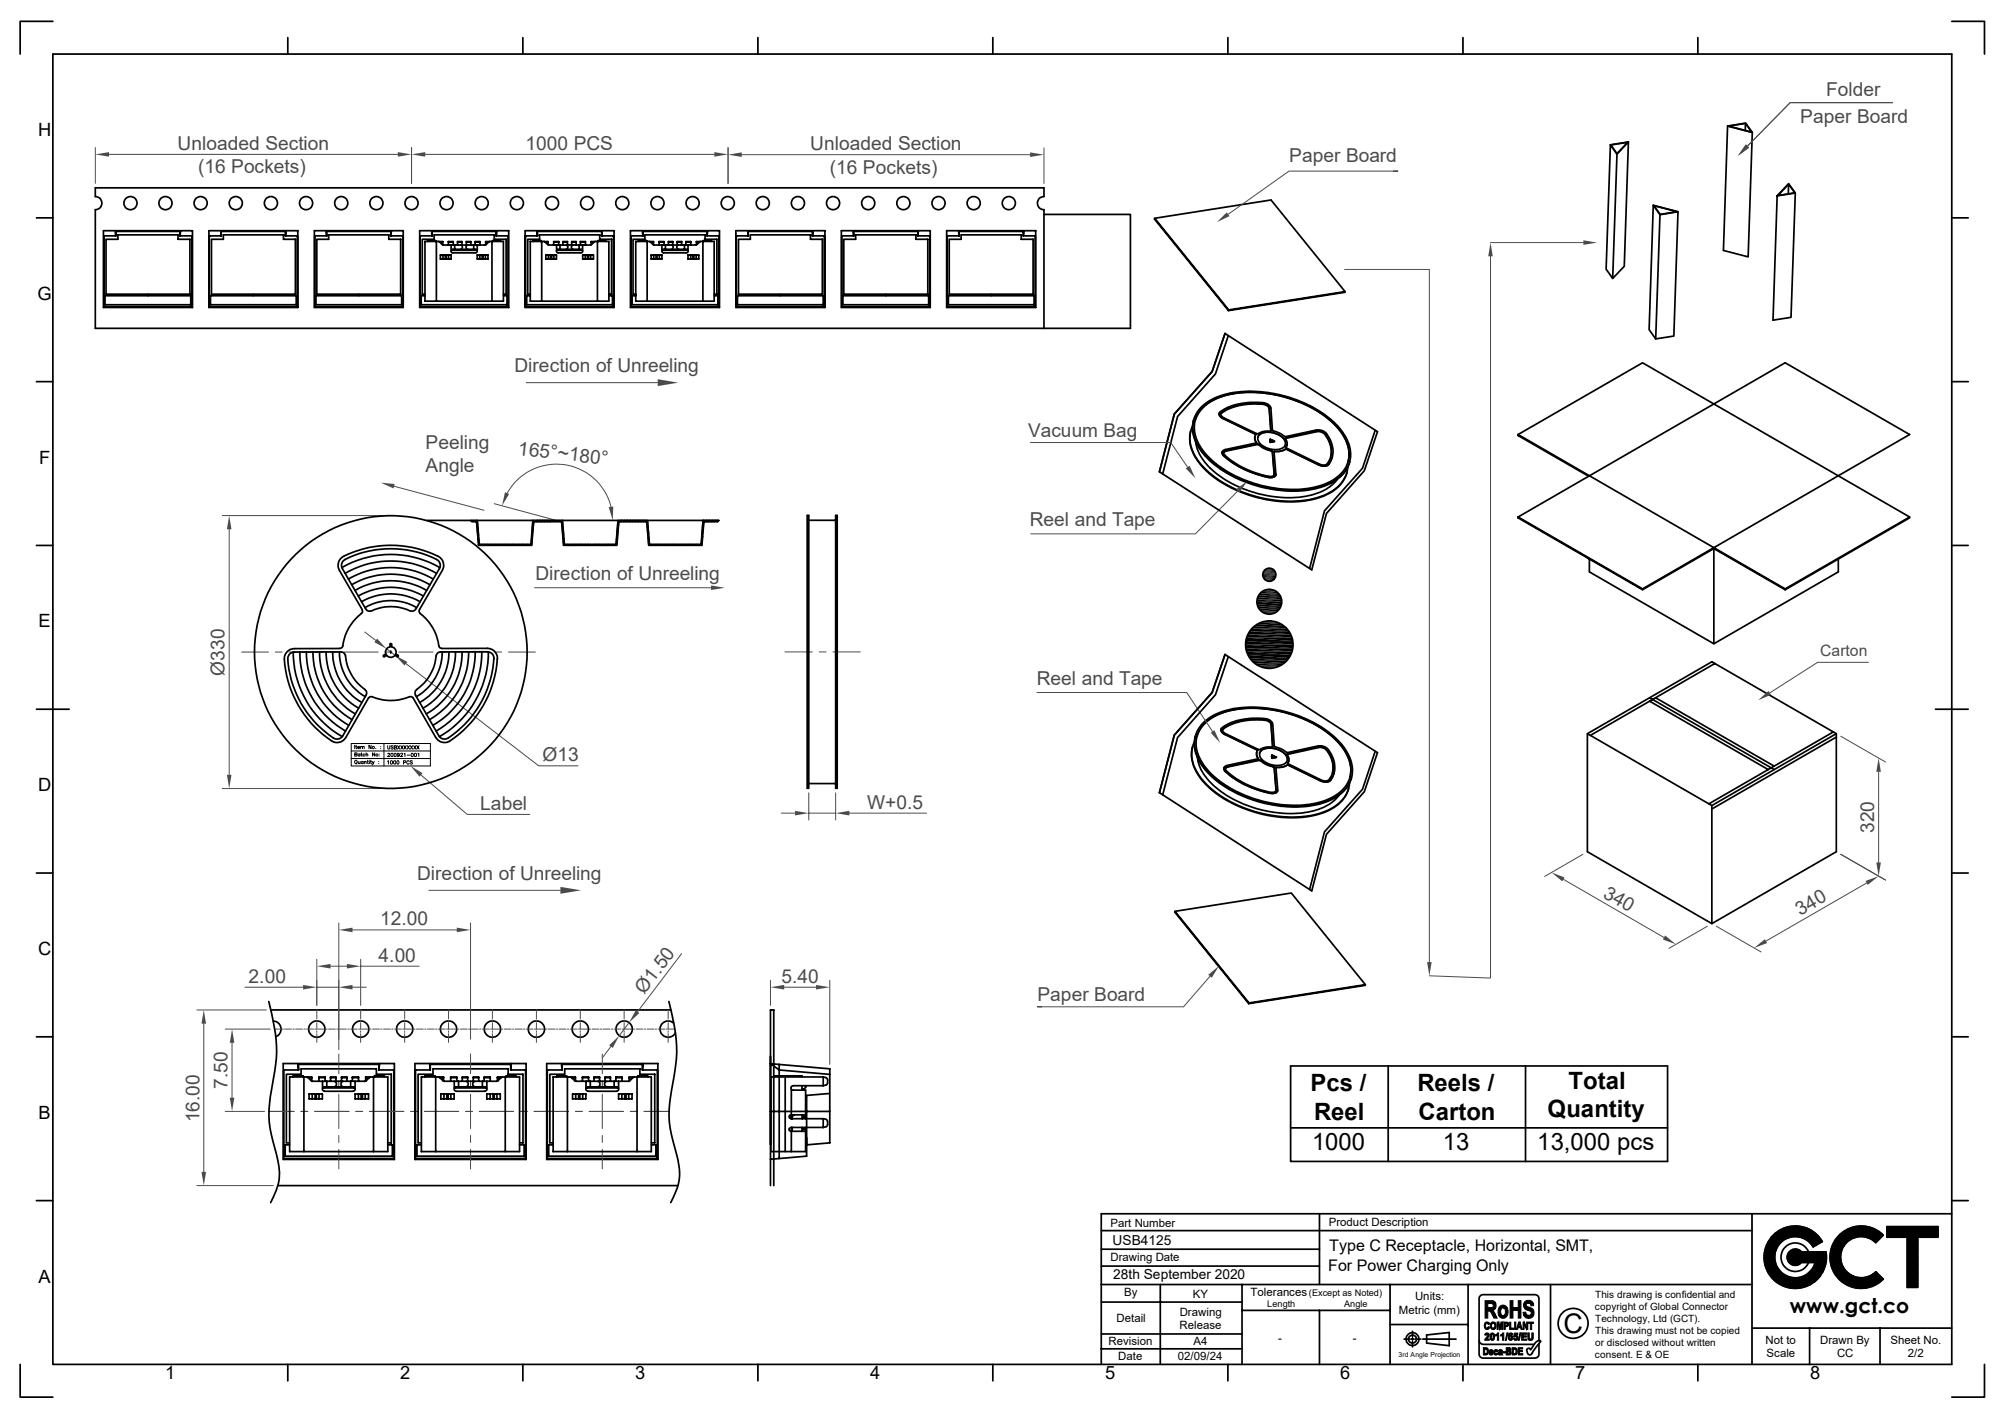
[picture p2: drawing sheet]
<svg xmlns="http://www.w3.org/2000/svg" width="297mm" height="210mm" viewBox="0 0 297 210" stroke-linecap="round" stroke-linejoin="round" font-family="sans-serif">
<defs><g id="words">
<text font-size="4" x="231.6" y="197.4">C</text>
<g font-size="3.5">
<text x="194.1" y="161.6">Pcs /</text>
<text x="210" y="161.6">Reels /</text>
<text x="232.3" y="161.2">Total</text>
<text x="194.6" y="165.8">Reel</text>
<text x="210.1" y="165.9">Carton</text>
<text x="229.3" y="165.5">Quantity</text>
<text x="194.4" y="170.4">1000</text>
<text x="213.7" y="170.4">13</text>
<text x="227.7" y="170.4">13,000 pcs</text>
</g>
<text font-size="3" x="265.1" y="194.4">www.gct.co</text>
<g font-size="2.8" fill="#4b4b4b">
<text x="270.5" y="14.2">Folder</text>
<text x="26.3" y="22.2">Unloaded Section</text>
<text x="77.9" y="22.2">1000 PCS</text>
<text x="120" y="22.2">Unloaded Section</text>
<text x="266.7" y="18.2">Paper Board</text>
<text x="29.4" y="25.7">(16 Pockets)</text>
<text x="122.9" y="25.7">(16 Pockets)</text>
<text x="191" y="24">Paper Board</text>
<text x="76.2" y="55.1">Direction of Unreeling</text>
<text x="152.3" y="64.8">Vacuum Bag</text>
<text x="63" y="66.5">Peeling</text>
<text x="63" y="69.9">Angle</text>
<text x="76.7" y="67.4" transform="rotate(6 76.7 67.4)">165°~180°</text>
<text x="152.5" y="78">Reel and Tape</text>
<text x="79.3" y="86">Direction of Unreeling</text>
<text x="33.2" y="100.1" transform="rotate(-90 33.2 100.1)">Ø330</text>
<text x="153.6" y="101.5">Reel and Tape</text>
<text x="80.4" y="112.7">Ø13</text>
<text x="128.4" y="119.7">W+0.5</text>
<text x="71.1" y="120">Label</text>
<text x="277.6" y="123.4" transform="rotate(-90 277.6 123.4)">320</text>
<text x="61.8" y="130.3">Direction of Unreeling</text>
<text x="56.3" y="137">12.00</text>
<text x="237.3" y="132.8" transform="rotate(30 237.3 132.8)">340</text>
<text x="266.7" y="135.7" transform="rotate(-30 266.7 135.7)">340</text>
<text x="56.1" y="142.4">4.00</text>
<text x="36.8" y="145.5">2.00</text>
<text x="95.4" y="147.3" transform="rotate(-53 95.4 147.3)">Ø1.50</text>
<text x="115.8" y="145.5">5.40</text>
<text x="153.7" y="148.2">Paper Board</text>
<text x="33.7" y="161.3" transform="rotate(-90 33.7 161.3)">7.50</text>
<text x="29.5" y="166.2" transform="rotate(-90 29.5 166.2)">16.00</text>
</g>
<g font-size="2.7">
<text x="5.6" y="20.1">H</text>
<text x="5.6" y="44.4">G</text>
<text x="5.8" y="68.6">F</text>
<text x="5.7" y="92.9">E</text>
<text x="5.6" y="117.2">D</text>
<text x="5.6" y="141.4">C</text>
<text x="5.7" y="165.7">B</text>
<text x="5.7" y="189.9">A</text>
<text x="24.5" y="204.3">1</text>
<text x="59.3" y="204.3">2</text>
<text x="94.1" y="204.2">3</text>
<text x="128.9" y="204.2">4</text>
<text x="163.7" y="204.2">5</text>
<text x="198.5" y="204.2">6</text>
<text x="233.3" y="204.2">7</text>
<text x="268.2" y="204.2">8</text>
</g>
<g font-size="2.4">
<text x="196.9" y="185.3">Type C Receptacle, Horizontal, SMT,</text>
<text x="196.7" y="188.2">For Power Charging Only</text>
</g>
<text font-size="2.3" fill="#4b4b4b" x="269.6" y="97.2">Carton</text>
<g font-size="2">
<text x="164.8" y="184.4">USB4125</text>
<text x="164.9" y="189.4">28th September 2020</text>
</g>
<g font-size="1.7">
<text x="164.5" y="181.7">Part Number</text>
<text x="196.8" y="181.6">Product Description</text>
<text x="164.5" y="186.8">Drawing Date</text>
<text x="166.5" y="192">By</text>
<text x="185.2" y="191.9">Tolerances</text>
<text x="165.4" y="195.8">Detail</text>
<text x="174.7" y="196.8">Release</text>
<text x="174.8" y="194.8">Drawing</text>
<text x="176.7" y="192.2">KY</text>
<text x="207.2" y="194.5">Metric (mm)</text>
<text x="209.6" y="192.6">Units:</text>
<text x="164.2" y="199.2">Revision</text>
<text x="165.6" y="201.4">Date</text>
<text x="174.5" y="201.4">02/09/24</text>
<text x="176.8" y="199.2">A4</text>
<text x="189.4" y="198.7">-</text>
<text x="200.4" y="198.7">-</text>
<text x="261.5" y="199">Not to</text>
<text x="261.7" y="200.9">Scale</text>
<text x="269.6" y="199">Drawn By</text>
<text x="272.1" y="200.9">CC</text>
<text x="280" y="199">Sheet No.</text>
<text x="282.6" y="200.9">2/2</text>
</g>
<g font-size="1.5">
<text x="236.3" y="194">copyright of Global Connector</text>
<text x="236.3" y="192.2">This drawing is confidential and</text>
<text x="236.3" y="195.8">Technology, Ltd (GCT).</text>
<text x="236.3" y="197.6">This drawing must not be copied</text>
<text x="236.3" y="201.2">consent. E &amp; OE</text>
<text x="236.3" y="199.4">or disclosed without written</text>
</g>
<g font-size="1.4">
<text x="193.9" y="191.9">(Except as Noted)</text>
<text x="187.7" y="193.6">Length</text>
<text x="199.1" y="193.6">Angle</text>
</g>
<text font-size="1" x="207.2" y="200.9">3rd Angle Projection</text>
</g></defs>
<g fill="none" stroke="#000" stroke-width=".25">
<path d="M255.9 18.7l-.6 18.4 3.7 .9 .6-18.4M238.5 21.4l1 1.4-.6 18.4-1-1.3zM239.5 22.8l1.7-1.8-.6 18.4-1.7 1.8M241.1 21.1l-1.6 1.7-.9-1.3M244.9 30.4l-.6 18.4 1 1.4M244.9 30.4l1 1.4-.6 18.4M244.9 30.4l3.7 1-2.7 .4M245 30.5l3.4 .9-2.5 .4zM248.6 31.4l-.7 18.4-2.6 .4M264.9 27.3l1 1.3-2.5 .4zM264.9 27.3v1.4M265.9 28.6l-.6 18.4-2.7 .4 .6-18.4 2.7-.4-1-1.4-1.7 1.8"/>
<path d="M224.9 64.4l18.4-10.7 39.6 22.9-18.5 10.6v.1M224.9 76.6l39.5-22.9 18.5 10.7-39.6 22.8M224.9 64.4v.1l10.4 6M224.9 76.6v.1l18.4 10.6M224.9 76.6l18.4 10.6M224.9 64.4l39.5 22.8M282.9 76.7l-18.5 10.6M243.3 87.2v.1l10.6-6.1 10.5 6.1M253.9 81.1v14.2l-18.5-10.6v-1.9M254 98.3l-18.4 10.6M272.3 82.8v1.9l-18.4 10.6M235.1 108.7l18.5-10.7 18.4 10.7"/>
<path d="M244.4 103.3l18.4 10.7M244.4 103.8l17.5 10.2M245.3 103.3l17.5 10.2M271.6 108.4l-18.5 10.6M272 108.7l-18.4 10.6-18.5-10.6v17.4l18.5 10.7v-17.5M272 108.7v17.4l-18.4 10.7M272 109.2l-18.4 10.6"/>
</g>
<path d="M260.4 103.7l1.6-1.4 .3 .6z" fill="#4b4b4b"/>
<path d="M276.8 98.1h-7.6l-7.1 4.5" fill="none" stroke="#4b4b4b" stroke-width=".15"/>
<path d="M258.6 21.4l.5 .5-1.7 1.2z" fill="#4b4b4b"/>
<path d="M280.3 15.2h-15.1l-6.4 6.4" fill="none" stroke="#4b4b4b" stroke-width=".15"/>
<g fill="none" stroke="#000" stroke-width=".25">
<path d="M171 32.3l17.3-2.7 10.9 13.6v.1l-17.2 2.7-11-13.6zM171 32.3l11 13.6 17.2-2.7M187 59.9a9.2 9.2 0 0 0-6.1 1.3l.1-.1M187 59.9l.7 .2 .3 .4M187.1 59.8l.6 .2 .3 .4M187.1 59.8a9.2 9.2 0 0 0-6.1 1.3M187.1 59.8l-.1 .1M176.4 63.8a5.5 5.5 0 0 0 1.6 5.2 17.7 17.7 0 0 0 10.9 5.2 13.4 13.4 0 0 0 8.4-1.4 4.8 4.8 0 0 0 2.2-2.9M176.7 63.1a4.9 4.9 0 0 0 .9 5.3 16.9 16.9 0 0 0 10.5 5.6 13.7 13.7 0 0 0 9.3-1.3 4.7 4.7 0 0 0 2.2-3.5M176.8 62.2a5.7 5.7 0 0 0 1.9 5.5 18.7 18.7 0 0 0 12.9 5 10 10 0 0 0 7.3-2.5 4.3 4.3 0 0 0 1-1.8M177 62.3a5.8 5.8 0 0 1 4.4-3.7 18.1 18.1 0 0 1 16.6 4.6 5.6 5.6 0 0 1 1.7 5.1M177.1 65.4a7.9 7.9 0 0 0 3.7 5.2 17.6 17.6 0 0 0 13.7 2.7 6.7 6.7 0 0 0 3.6-2.3"/>
<path d="M178.1 60.2a10.8 10.8 0 0 1 7.7-2.2 18.7 18.7 0 0 1 12.3 5 5.9 5.9 0 0 1 1.8 5.4 5.8 5.8 0 0 1-4.3 3.7 18.6 18.6 0 0 1-13.6-2 10.3 10.3 0 0 1-5.1-5.5 4.2 4.2 0 0 1 1.2-4.4zM178.2 60.3a10.2 10.2 0 0 1 7.3-2.2 18.3 18.3 0 0 1 12.3 4.9 5.5 5.5 0 0 1 1.8 5.7 6.6 6.6 0 0 1-5.1 3.5 18.5 18.5 0 0 1-15.2-4.2 6.1 6.1 0 0 1-2.3-5.6l.1-.4a4.3 4.3 0 0 1 1.1-1.7zM180.6 61.2v.3l.5 .4 4.9 2.4M180.6 61.2h.1M180.9 61.2l-.1 .1M181 61.1a.48 .48 0 0 0 .3 .8l4.9 2.3a4.2 4.2 0 0 1 2.1-.4M181 66.9v.1a1.19 1.19 0 0 0 .7 .9 13.7 13.7 0 0 0 6.7 2.8l.4-.1 .2-.3M181.2 62l-.4-.3a.45 .45 0 0 1 0-.7 9.2 9.2 0 0 1 7-1.2l.5 .6 .2 3.4M181.2 62l4.8 2.3M181.2 62h.1M181.3 67.5a13.9 13.9 0 0 0 6.6 3.2M181.3 67.5h.1"/>
<path d="M181.6 66.8l-.3 .2M181.7 66.7a.38 .38 0 0 0-.4 .3 .38 .38 0 0 0 .1 .4 13.1 13.1 0 0 0 6.9 3.2 .4 .4 0 0 0 .5-.4M181.7 66.7l-.1 .1M185.9 64.6v.6l.2 .4M186 64.3v.1M186 64.3h.1M186 64.4a1.02 1.02 0 0 0 .1 1.2M186.1 65.6l-4.6 1a.48 .48 0 0 0-.5 .3 .48 .48 0 0 0 .3 .6M186.1 65.6h.1M186.2 65.8l.3 .1M186.3 65.7l.2 .1M186.3 65.7l-.1 .1-4.6 1"/>
<path d="M186.3 65.7l-4.6 1M186.3 64.8a1.78 1.78 0 0 1 2.2-.7 2.15 2.15 0 0 1 1.9 1.6v.1M186.4 64.5a2.74 2.74 0 0 1 3.4 .1 .99 .99 0 0 1 .3 1.7 2.91 2.91 0 0 1-3.7-1.1l-.1-.3zM187.9 70.7h.1M188 60.4l.2 3.4M188 60.4l.3 3.4M188.1 65.1l.7 .3-.6 .1zM188.2 65.5h.1M188.2 65.1h.1M188.2 65.4v.1M188.2 65.2l-.1 .1M188.2 65.2l.3 .1 .1 .1v-.1"/>
<path d="M188.3 65.1l-.1 .1M188.3 66.8l.2 .1M188.3 63.8h.1M188.3 66.7l.2 .1M188.3 66.7l-.9-.3-.9-.6v.1l.5 .4 1.3 .5M188.3 66.7v.1M188.5 63.7l1 .4 .9 .6 4.5-1a1.72 1.72 0 0 1 2 1.2 3.4 3.4 0 0 1-.1 3.9M188.5 66.8l.2 3.5M188.5 66.8l.3 3.4M188.6 65.4h.1M188.8 70.2l-.1 .1M188.8 65.3v.1"/>
<path d="M188.8 66.9h-.1M188.8 66.8l-.1 .1 .3 3.3a.78 .78 0 0 1-1.1 .5M188.8 66.8v.1M190.4 66.5l-.9 .3-.7 .1M190.4 66.5l-.5 .3h-1.1M190.4 66.5h.1M190.5 66.5h.1M190.5 64.9l-.1 .1M190.5 64.8l-.1 .1a1.28 1.28 0 0 1 .1 1.3M190.5 66.2v.1M190.5 66.5l5 2.4 .8 .1 .5-.2M190.5 66.5l4.8 2.3"/>
<path d="M190.6 66l-.1 .3M190.6 65.9v.1M195.1 63.9l.6 .1 .6 .3M195.1 63.8h.5l.7 .4M195.1 63.8v.1l-4.6 1v-.1M195.1 63.8l-4.6 1M195.3 68.8v.1M196.3 64.2a3.6 3.6 0 0 1 .3 4.5l-.5 .2-.6-.2-4.9-2.3-.1-.2M196.3 64.2l.1 .4a4 4 0 0 1 .7 3.1M196.8 68.8l-.3 .2h-.4l-.8-.2M196.8 68.8h.1M197.3 67.7l-.5 1.1"/>
<path d="M197.4 67.7h.1M176.7 110.6a5.6 5.6 0 0 0 1.8 5.4 18.5 18.5 0 0 0 12.7 5.1 10.2 10.2 0 0 0 7.5-2.4 3.9 3.9 0 0 0 1.1-2M176.9 109.9a5.1 5.1 0 0 0 1.2 5.5 17.2 17.2 0 0 0 10.7 5.4 12.9 12.9 0 0 0 9.1-1.5 4.5 4.5 0 0 0 2-3.3M177.1 109a5.5 5.5 0 0 0 1.7 5.3 18.1 18.1 0 0 0 11.8 5.2 11.3 11.3 0 0 0 8.2-2.1 4.1 4.1 0 0 0 1.4-2.3M177.4 112.2a7.7 7.7 0 0 0 3.7 5.2 17.7 17.7 0 0 0 13.6 2.6 6.4 6.4 0 0 0 3.7-2.2M180.9 108l.1 .4 .4 .4M180.9 108h.1M181.2 107.9a9 9 0 0 1 6.6-1.2l.3 .1 .2 .4 .2 3.4a3.8 3.8 0 0 0-2 .4l-5.1-2.4a.48 .48 0 0 1-.2-.7zM181.2 108l-.1 .1M181.2 107.9v.1M181.3 113.7v.3l.2 .3M181.3 113.7h.1"/>
<path d="M181.4 108.7v.1M181.4 108.8l4.8 2.3M181.5 114.3a13.4 13.4 0 0 0 7.1 3.2 .6 .6 0 0 0 .7-.4M181.5 114.2v.1M181.9 113.6l4.6-1v-.1l-4.6 1a.37 .37 0 0 0-.4 .3 .37 .37 0 0 0 .2 .4 12.9 12.9 0 0 0 6.9 3.1 .4 .4 0 0 0 .4-.3M181.9 113.5l-.4 .3M186.2 111.4a.98 .98 0 0 0 .2 .9M186.2 111.1h.1M186.4 112.4h.1M186.4 112.3h.1M186.5 112.6l.3 .1M186.5 112.5l.3 .1"/>
<path d="M186.6 111.5a1.78 1.78 0 0 1 2.2-.6 2.21 2.21 0 0 1 1.9 1.6v.1M186.8 111.2a2.8 2.8 0 0 1 3.4 .3 .97 .97 0 0 1 .5 1.1 .97 .97 0 0 1-1 .7 2.87 2.87 0 0 1-3.1-1.4v-.4zM187.3 106.7l.6 .1 .2 .2 .2 .3M187.3 106.6v.1a8.8 8.8 0 0 0-6.1 1.3M188.3 107.2l.2 3.4M188.4 112.3h.1M188.4 111.8l.1 .1M188.4 111.8v.1M188.4 112h.1M188.5 111.9l-.1 .2M188.5 112.2l-.1 .1M188.5 111.9l-.1 .1 .1 .2"/>
<path d="M188.5 112l.4 .2v-.1M188.5 113.5l.2 .2M188.5 111.9l.4 .2M188.5 113.5l-1-.3-.6-.4-.1-.2 .7 .5 1.3 .5 .2 3.4M188.5 110.5v.1M188.5 111.9v.1M188.6 113.4l-.1 .1M188.8 113.6l.2 3.5M188.8 110.5v.1M188.8 110.5l-.3-3.3-.1-.2-.2-.3a7.1 7.1 0 0 0-4.3-.1l-.9 .2-1.1 .4a1.6 1.6 0 0 0-1 .8v.3l.5 .5 4.9 2.3a1.06 1.06 0 0 0 .1 1.3l-4.7 1a.47 .47 0 0 0-.4 .3 .47 .47 0 0 0 .2 .5 13.2 13.2 0 0 0 7.2 3.3l.1-.1a.47 .47 0 0 0 .5-.4l-.3-3.3M188.8 110.6l1 .3 .9 .5M188.9 112.1l-.1 .2h-.4"/>
<path d="M188.9 112.1v.1M188.9 112.1h.1M189 112.1h-.1M189 117v.1M189 112.1v.1M189.1 113.6l-.1 .1M190.6 111.7l4.7-1.1 .7 .1a3 3 0 0 1 1.5 2.4 2.69 2.69 0 0 1-.8 2.5l-.4 .1-.6-.2-4.9-2.4a1.19 1.19 0 0 0-.2-1.4zM190.7 111.5l4.5-1a1.75 1.75 0 0 1 2 1.2 3.2 3.2 0 0 1-.4 4h-.9l-5.1-2.4 4.8 2.3M190.7 111.7h-.1M190.7 113.3l-.7 .3-1 .1M190.7 113.3h.1M190.7 113.3l-.9 .3h-.7"/>
<path d="M190.7 111.6v.1M190.8 113h.1M190.9 112.7l-.2 .4M195.3 110.7h.6l.6 .4M195.3 110.6v.1l-4.6 1M195.6 115.6h.1M196.5 111.1a4 4 0 0 1 .9 3.3M196.5 111v.1M197.1 115.6l-.5 .2-1-.2M197.1 115.5v.1M197.6 114.5l-.5 1.1M198.3 110a5.6 5.6 0 0 1 1.7 5.1"/>
<path d="M174.1 135l10.9 13.5 17.2-2.7v.1l-17.2 2.7-11-13.5"/>
<circle cx="188" cy="89.1" r="1.85"/>
<circle cx="188" cy="95.5" r="3.5"/>
<circle cx="188" cy="85.1" r=".97"/>
</g>
<g fill="#000">
<path d="M184.5 95.5l7 .5h-6.9zM184.5 95.5h7v.5zM184.6 94.9l6.9 .6h-7zM184.6 94.9h6.9v.6zM184.6 96l6.8 .5h-6.7zM184.6 96h6.9l-.1 .5zM184.7 94.4l6.8 .5h-6.9zM184.7 94.4h6.7l.1 .5zM184.7 96.5l6.5 .5h-6.4zM184.7 96.5h6.7l-.2 .5zM184.8 93.9l6.6 .5h-6.7zM184.8 93.9h6.4l.2 .5z"/>
<path d="M184.8 97l6.1 .5h-5.8zM184.8 97h6.4l-.3 .5zM185.1 93.5l6.1 .4h-6.4zM185.1 93.5h5.8l.3 .4zM186.9 90.6l1.9 .2h-1.6zM187 85.1l2 .2h-2zM187 85.1h2v.2zM187 84.9l2 .2h-2zM187 84.9h2v.2zM187 85.3l1.9 .2h-1.8zM187 85.3h2l-.1 .2zM187.1 84.8l1.9 .1h-2z"/>
<path d="M187.1 84.8h1.8l.1 .1zM187.1 85.5l1.8 .1h-1.7zM187.1 85.5h1.8v.1zM187.2 84.6l1.7 .2h-1.8zM187.2 84.6h1.7v.2zM187.2 85.6l1.5 .2h-1.4zM187.2 85.6h1.7l-.2 .2zM187.2 87.4h1.6l.3 .2zM187.2 90.8l1.3 .1h-1zM187.2 90.8h1.6l-.3 .1zM187.2 98.9l1.1 .1zM187.2 98.9h1.6l-.5 .1z"/>
<path d="M187.3 84.4l1.6 .2h-1.7zM187.3 84.4h1.4l.2 .2zM187.3 85.8l1.3 .1h-1.2zM187.3 85.8h1.4l-.1 .1zM187.3 84.4l.1-.1 1.3 .1zM187.4 84.3h1.2l.1 .1zM187.4 85.9l1.1 .1h-.9zM187.4 85.9h1.2l-.1 .1zM187.2 87.4l.3-.1 1.3 .1zM187.5 87.3h1l.3 .1zM187.5 90.9h.7zM187.5 90.9h1z"/>
<path d="M187.4 84.3l.2-.1 1 .1zM187.6 84.2h.9l.1 .1zM187.6 86l.7 .1zM187.6 86h.9zM187.6 84.2h.9zM187.7 84.2h.8zM187.7 86.1h.4zM187.7 86.1h.6zM187.2 92h.6h1zM187.8 92h1zM187.5 87.3h1zM187.9 87.3h.6z"/>
<path d="M187.7 84.2h.6zM187.9 84.1l.4 .1z"/>
</g>
<path d="M186.9 87.5h2.2M186.9 90.7h2.2" fill="none" stroke="#000" stroke-width=".19"/>
<path d="M186.3 92.3h3.5M186.3 98.6h3.5M186.7 87.8h2.7M186.7 90.5h2.7" fill="none" stroke="#000" stroke-width=".23"/>
<path d="M186.5 88h3.1M186.5 90.2h3.1" fill="none" stroke="#000" stroke-width=".28"/>
<path d="M185.8 92.6h4.4M185.8 98.4h4.4M186.3 88.3h3.4M186.3 89.9h3.4" fill="none" stroke="#000" stroke-width=".3"/>
<path d="M186.2 88.6h3.6M186.2 89.6h3.6" fill="none" stroke="#000" stroke-width=".32"/>
<path d="M185.4 92.9h5.2M185.4 98h5.2M186.2 88.9h3.7" fill="none" stroke="#000" stroke-width=".36"/>
<path d="M186.2 89.3h3.7" fill="none" stroke="#000" stroke-width=".34"/>
<path d="M186.7 92.1h2.6M186.7 98.8h2.6" fill="none" stroke="#000" stroke-width=".15"/>
<path d="M185.1 93.3h5.8M185.1 97.7h5.8" fill="none" stroke="#000" stroke-width=".4"/>
<path d="M211.4 142.5h.7l-.4 2z" fill="#4b4b4b"/>
<path d="M199.2 39.9h12.5v102.6" fill="none" stroke="#4b4b4b" stroke-width=".15"/>
<path d="M180.3 32.9l1.4-1.4 .4 .5z" fill="#4b4b4b"/>
<path d="M206.4 25.3h.7h-16.2l-9 6.4" fill="none" stroke="#4b4b4b" stroke-width=".15"/>
<path d="M183.1 72.5l1.7-1.3-1.2 1.7z" fill="#4b4b4b"/>
<path d="M183.4 72.7l-6.3 6.4h-24.4" fill="none" stroke="#4b4b4b" stroke-width=".15"/>
<path d="M220.8 35.9l.3 2.1h-.6z" fill="#4b4b4b"/>
<path d="M220.8 38v106.8l-9.1-.3" fill="none" stroke="#4b4b4b" stroke-width=".15"/>
<path d="M234.5 35.6l2.1 .3-2.1 .4z" fill="#4b4b4b"/>
<g fill="none" stroke="#4b4b4b" stroke-width=".15">
<path d="M220.8 35.9h13.7M35.8 96.6h4M40.8 96.6h1M42.8 96.6h5.1M48.9 96.6h1M50.9 96.6h5.1M57 96.6h1.1M59.1 96.6h5.1M65.2 96.6h1M67.2 96.6h5.1M73.3 96.6h1M75.3 96.6h4"/>
<path d="M116.3 96.5h4M121.3 96.5h1.1M123.4 96.5h4"/>
</g>
<path d="M119.6 76.3h.2v40.4h-.2zM119.8 77.1h4M123.8 76.3h.2v40.4h-.2zM119.8 116h4M177.3 109.1a5.7 5.7 0 0 1 4.4-3.7 18.2 18.2 0 0 1 16.4 4.4l.2 .2M178 107.3a9.3 9.3 0 0 1 6.8-2.6 18.4 18.4 0 0 1 13.8 5.4 5.6 5.6 0 0 1 1.5 5.3 6.2 6.2 0 0 1-4.5 3.6 18.7 18.7 0 0 1-16.6-4.6 6 6 0 0 1-1.9-5.3 4.2 4.2 0 0 1 .9-1.8zM178.3 107.3a9.7 9.7 0 0 1 7-2.4 18.4 18.4 0 0 1 12.8 4.9 5.7 5.7 0 0 1 1.9 5.2 5.9 5.9 0 0 1-4.6 3.8 18.2 18.2 0 0 1-16.3-4.5 5.7 5.7 0 0 1-1.8-5.3 4.3 4.3 0 0 1 1-1.7zM174.1 135l17.2-2.7 10.9 13.5" fill="none" stroke="#000" stroke-width=".25"/>
<path d="M60.8 113.4l1.8 1.1-.5 .5z" fill="#4b4b4b"/>
<path d="M32.9 76.4h24.3M34 78.4v36.4M32.9 116.8h24.3M62.4 114.8l6.8 5.8h9.3" fill="none" stroke="#4b4b4b" stroke-width=".15"/>
<g fill="#4b4b4b">
<path d="M34 76.4l.3 2h-.7z"/>
<path d="M33.6 114.8h.7l-.3 2z"/>
</g>
<path d="M54 93.6l1.6 1.2M57.3 96.1l1.2 1M60.1 98.3l19.7 15.1h5.8" fill="none" stroke="#4b4b4b" stroke-width=".15"/>
<g fill="#4b4b4b">
<path d="M55.9 94.6l1.4 1.5-1.8-1z"/>
<path d="M58.5 97.1l1.8 .9-.4 .6z"/>
</g>
<path d="M119.8 117.4v4M123.8 117.4v4M115.7 120.4h2.1M119.8 120.4h4M125.8 120.4h11.5" fill="none" stroke="#4b4b4b" stroke-width=".15"/>
<g fill="#4b4b4b">
<path d="M117.8 120.1l2 .3-2 .4z"/>
<path d="M123.8 120.4l2-.3v.7z"/>
</g>
<path d="M73.2 74.6l9.2 2.5M75.1 73a8.3 8.3 0 0 1 8.4-4.2 8.3 8.3 0 0 1 7 6.3M89.7 77.1h.9" fill="none" stroke="#4b4b4b" stroke-width=".15"/>
<g fill="#4b4b4b">
<path d="M90.2 75.1l.6-.1v2.1z"/>
<path d="M74.8 72.9l.6 .3-1 1.7z"/>
<path d="M56.4 71.5l2.1 .2-.2 .6z"/>
</g>
<path d="M58.4 72l13.3 3.6" fill="none" stroke="#4b4b4b" stroke-width=".15"/>
<g fill="none" stroke="#000" stroke-width=".25">
<path d="M43.4 96.5a14.5 14.5 0 0 0 7.3 12.6M44.4 96.5a13.6 13.6 0 0 0 6.8 11.8M45.4 96.5a12.5 12.5 0 0 0 6.3 10.9M46.4 96.5a11.5 11.5 0 0 0 5.8 10.1M47.3 96.5a10.5 10.5 0 0 0 5.3 9.2M48.3 96.5a9.6 9.6 0 0 0 4.8 8.4M49.3 96.5a8.6 8.6 0 0 0 4.3 7.5M50.3 96.5a7.6 7.6 0 0 0 3.8 6.7M50.6 96.5l-7 .1a.98 .98 0 0 0-1 1 15.1 15.1 0 0 0 7 11.8h.6l.6-.4 3.5-6.1M50.6 96.6l.4 .1 .2 .4M50.6 84.1a14.5 14.5 0 0 1 14.6 0M50.8 95.7l-.2 .2-.2 .1-6.8 .1a1.49 1.49 0 0 0-1.5 1.5 15.5 15.5 0 0 0 7.5 12.3 1.48 1.48 0 0 0 1.6-.7l3.4-5.8"/>
<path d="M50.9 82.4a15.5 15.5 0 0 1 14.4 .3 1.54 1.54 0 0 1 .2 1.8l-3.4 5.8v.3l.2 .2M50.9 82.4a1.5 1.5 0 0 0-.6 2.1l3.4 5.8M51.1 82.9a14.9 14.9 0 0 1 13.9 .2l.2 .5v.4l-3.6 6.2M51.1 84.9a13.5 13.5 0 0 1 13.6 0M51.1 82.9a.97 .97 0 0 0-.4 1.3l3.5 6M51.2 97.1a6.8 6.8 0 0 0 2.9 5M51.6 85.8a12.5 12.5 0 0 1 12.6 0M52.1 86.6a11.5 11.5 0 0 1 11.6 0M52.6 87.4a10.5 10.5 0 0 1 10.6 0M53.1 88.3a9.7 9.7 0 0 1 9.6 0M53.6 89.1a8.7 8.7 0 0 1 8.6 0M53.6 90.3l.1 .4a7.8 7.8 0 0 0-2.9 5"/>
<path d="M54.1 90a7.6 7.6 0 0 1 7.6 0M54.2 90.2l.4 .3h.4M55 90.5a6.6 6.6 0 0 1 5.8 0M56.8 97.1v.1h.1M57.1 96.9l-.3 .2M57.9 96.4v.3M58 95.8a.8 .8 0 0 1 .6 1.1l.4 .3-.1 .1-.4-.2a.81 .81 0 0 1-1.2 0l-.4 .1M58 95.4l-.2-.1v.5a.78 .78 0 0 0-.6 1.1M58 95.4v.4M61.6 90.2l-.4 .3h-.4M62.2 90.9a7.1 7.1 0 0 1 2.8 4.8M64.6 97.1a6.8 6.8 0 0 1-2.9 5"/>
<path d="M65 95.7l.2 .2 .2 .1h6.8a1.49 1.49 0 0 1 1.5 1.6M65.2 96.5h7a.95 .95 0 0 1 1 1.1M65.2 96.6l-.4 .1-.2 .4M65.5 96.5a7.6 7.6 0 0 1-3.8 6.7M66.5 96.5a8.6 8.6 0 0 1-4.3 7.5M67.5 96.5a9.6 9.6 0 0 1-4.8 8.4M68.5 96.5a10.5 10.5 0 0 1-5.4 9.2M69.4 96.5a11.5 11.5 0 0 1-5.8 10.1M70.4 96.5a12.5 12.5 0 0 1-6.3 10.9M71.4 96.5a13.4 13.4 0 0 1-6.8 11.8M72.3 96.5a14.5 14.5 0 0 1-7.2 12.6M73.2 97.6a15.2 15.2 0 0 1-7 11.8h-.6l-.6-.4-3.5-6.1v-.4l.2-.4"/>
<path d="M73.7 97.6a15.5 15.5 0 0 1-7.5 12.3 1.48 1.48 0 0 1-1.6-.7l-3.4-5.8M54.1 102.1l.2 .4-.1 .4M55.1 103.2h-.3l-.2 .2M55.1 103.2a7.1 7.1 0 0 0 5.6 0M60.7 103.2h.3l.2 .2"/>
<circle cx="57.9" cy="96.6" r="20.2"/>
</g>
<path d="M105.3 86.7l2.1 .3-2.1 .4z" fill="#4b4b4b"/>
<path d="M79.2 87h26.1" fill="none" stroke="#4b4b4b" stroke-width=".15"/>
<g fill="none" stroke="#000" stroke-width=".25">
<path d="M255.9 18.7l2.7-.5 1 1.4zM256.1 18.7l2.5-.4 .9 1.3zM258.6 18.3l-.1 1M63.2 77.1h43.3l-.2 .1M69.8 77.1l.1 .1h.5M69.9 77.1l-.1 .1M70.1 77.1l-.1 .1M70.4 77.1l-.2 .1M70.4 77.3l.2 .1M70.6 77.4l.3 3.4h7.9l.3-3.5 4-.1 .1 .2M70.6 77.1l-.2 .1M70.7 77.1l.3 3.5h7.7l.2-3.5"/>
<path d="M70.7 77.2l-.1 .1M70.7 77.4l-.1 .1M70.8 77.6l-.2 .1M70.8 77.8l-.1 .1M70.8 78l-.1 .2M70.8 78.2l-.1 .2M70.8 78.4l-.1 .2M70.8 78.7l-.1 .1M70.9 78.9l-.2 .1M70.9 79.1l-.1 .1M70.9 79.3l-.1 .1M70.9 79.7l-.1 .1"/>
<path d="M70.9 79.9l-.1 .1M78.8 80l-.1 .1M78.8 79.7l-.1 .1M78.9 79.3l-.2 .1M78.9 79l-.1 .1M78.9 78.7l-.1 .2M79 78.5l-.2 .1M79 78.3l-.2 .1M79 77.1h-.1M79 78l-.2 .1M79 77.8l-.1 .1M79 77.5l-.1 .1"/>
<path d="M79.2 77.1l-.3 .3M79.5 77.1l-.2 .1M79.7 77.1l-.2 .1M79.9 77.1l-.2 .1M80.1 77.1l-.2 .1M80.3 77.1l-.1 .1M80.6 77.1l-.2 .1M80.8 77.1l-.2 .1M81 77.1l-.1 .1M81.3 77.1l-.2 .1M81.5 77.1l-.2 .1M81.7 77.1l-.2 .1"/>
<path d="M81.9 77.1l-.1 .1M82.2 77.1l-.2 .1M82.4 77.1l-.2 .1M82.6 77.1l-.2 .1M82.9 77.1l-.2 .1M83.1 77.1l-.2 .1M83.1 77.3l.2-.2 .3 3.5M83.2 77.4l.3 3.4h7.9l.3-3.5 4-.1 .1 .2M83.3 77.3l-.1 .1M83.4 77.5l-.2 .1M83.4 77.7l-.2 .1M83.4 77.9l-.1 .1"/>
<path d="M83.4 78.1l-.1 .1M83.4 78.3l-.1 .1M83.4 78.6l-.1 .1M83.5 78.8l-.2 .1M83.5 79l-.1 .1M83.5 79.2l-.1 .3M83.5 79.6l-.1 .1M83.5 79.8l-.1 .1M91.4 79.8l-.1 .2M91.5 79.6l-.2 .1M91.5 79.1l-.1 .4M91.5 78.9l-.1 .1"/>
<path d="M91.5 77.1l-.3 3.5h-7.6M91.5 78.6l-.1 .1M91.6 78.4l-.2 .1M91.6 78.1l-.2 .2M91.6 77.9l-.1 .1M91.6 77.6l-.1 .2M91.7 77.4l-.2 .1M91.7 77.1l-.2 .1M91.9 77.1l-.1 .2M92.1 77.1l-.2 .1M92.3 77.1l-.2 .1M92.5 77.1l-.2 .1"/>
<path d="M92.7 77.1l-.2 .1M92.9 77.1l-.1 .1M93.2 77.1l-.2 .1M93.4 77.1l-.2 .1M93.6 77.1l-.1 .1M93.9 77.1l-.2 .1M94.1 77.1l-.2 .1M94.3 77.1l-.2 .1M94.6 77.1l-.2 .1M94.8 77.1l-.2 .1M95 77.1l-.2 .1M95.2 77.1l-.1 .1"/>
<path d="M95.5 77.1l-.2 .1M95.7 77.1l-.2 .1M95.9 77.1l.3 3.5h7.7l.2-3.5M95.9 77.2l-.1 .1M95.9 77.4l-.1 .1M95.9 77.6l-.1 .1M96 77.8l-.1 .1M96 78l-.1 .1M96 78.2l-.1 .1M96 78.4l-.1 .2M96.1 78.6l-.2 .2M96.1 78.9l-.2 .1"/>
<path d="M96.1 79.1l-.1 .1M96.1 79.5l-.1 .1M96.1 79.7l-.1 .1M96.1 79.9l-.1 .1M104 79.9l-.1 .2M104.1 79.7l-.2 .1M104.1 79.4l-.2 .2M104.1 79l-.1 .1M104.1 78.7l-.1 .2M104.2 78.5l-.2 .1M104.2 77.1h-.1M104.2 78.2l-.2 .2"/>
<path d="M104.2 78l-.1 .1M104.2 77.7l-.1 .2M104.2 77.5l-.1 .1M104.4 77.1l-.3 .3M104.7 77.1l-.2 .1M104.9 77.1l-.2 .1M105.1 77.1l-.2 .1M105.3 77.1l-.1 .1M105.6 77.1l-.2 .1M105.8 77.1l-.2 .1M106 77.1l-.2 .1M106.2 77.1l-.1 .1"/>
<path d="M106.3 77.2l-2 .1-.3 3.5h-7.9l-.3-3.4M71 80.1l-.2 .1M71 80.5l-.1 .2M71.1 80.6l-.1 .2M71.4 80.6l-.2 .2M71.6 80.6l-.1 .2M71.8 80.6l-.2 .2M72 80.6l-.1 .2M72.2 80.6l-.1 .2M72.5 80.6l-.2 .2M72.7 80.6l-.1 .2M72.9 80.6l-.1 .2"/>
<path d="M73.1 80.6l-.1 .2M73.4 80.6l-.2 .2M73.6 80.6l-.1 .2M73.8 80.6l-.1 .2M74 80.6l-.1 .2M74.3 80.6l-.2 .2M74.5 80.6l-.1 .2M74.7 80.6l-.1 .2M75 80.6l-.2 .2M75.2 80.6l-.1 .2M75.4 80.6l-.1 .2M75.6 80.6l-.1 .2"/>
<path d="M75.9 80.6l-.1 .2M76.1 80.6l-.1 .2M76.3 80.6l-.1 .2M76.6 80.6l-.2 .2M76.8 80.6l-.1 .2M77 80.6l-.1 .2M77.2 80.6l-.1 .2M77.5 80.6l-.2 .2M77.7 80.6l-.1 .2M77.9 80.6l-.1 .2M78.1 80.6l-.1 .2M78.4 80.6l-.1 .2"/>
<path d="M78.6 80.6l-.1 .2M78.8 80.7l-.1 .1M78.8 80.5l-.1 .1M78.8 80.2l-.1 .1M83.5 80l-.1 .1M83.6 80.2l-.2 .1M83.6 80.4l-.1 .1M83.6 80.6l-.1 .2M83.8 80.6l-.1 .2M84.1 80.6l-.2 .2M84.3 80.6l-.1 .2M84.5 80.6l-.1 .2"/>
<path d="M84.8 80.6l-.2 .2M85 80.6l-.1 .2M85.2 80.6l-.1 .2M85.4 80.6l-.1 .2M85.7 80.6l-.2 .2M85.9 80.6l-.1 .2M86.1 80.6l-.2 .2M86.3 80.6l-.1 .2M86.5 80.6l-.1 .2M86.8 80.6l-.2 .2M87 80.6l-.1 .2M87.2 80.6l-.1 .2"/>
<path d="M87.4 80.6l-.1 .2M87.6 80.7l-.1 .1M87.9 80.6l-.1 .2M88.1 80.6l-.1 .2M88.3 80.6l-.1 .2M88.6 80.6l-.1 .2M88.8 80.6l-.1 .2M89 80.6l-.1 .2M89.3 80.6l-.2 .2M89.5 80.6l-.1 .2M89.7 80.6l-.1 .2M90 80.6l-.2 .2"/>
<path d="M90.2 80.6l-.2 .2M90.4 80.6l-.1 .2M90.6 80.6l-.1 .2M90.9 80.6l-.2 .2M91.1 80.6l-.1 .2M91.4 80.6l-.2 .2M91.4 80.3l-.1 .2M91.4 80.1l-.1 .1M96.2 80.1l-.2 .1M96.2 80.3l-.1 .1M96.2 80.5l-.1 .2M96.3 80.6l-.1 .2"/>
<path d="M96.5 80.6l-.1 .2M96.8 80.6l-.2 .2M97 80.6l-.1 .2M97.2 80.6l-.1 .2M97.5 80.6l-.2 .2M97.7 80.6l-.1 .2M97.9 80.6l-.1 .2M98.1 80.6l-.1 .2M98.4 80.6l-.1 .2M98.6 80.6l-.1 .2M98.8 80.6l-.1 .2M99.1 80.6l-.2 .2"/>
<path d="M99.3 80.6l-.1 .2M99.5 80.6l-.1 .2M99.7 80.6l-.1 .2M99.9 80.6l-.1 .2M100.2 80.6l-.2 .2M100.4 80.6l-.2 .2M100.6 80.6l-.1 .2M100.8 80.6l-.1 .2M101.1 80.6l-.2 .2M101.3 80.6l-.1 .2M101.5 80.6l-.1 .2M101.7 80.6l-.1 .2"/>
<path d="M102 80.6l-.1 .2M102.2 80.6l-.1 .2M102.4 80.6l-.1 .2M102.7 80.6l-.2 .2M102.9 80.6l-.1 .2M103.1 80.6l-.1 .2M103.3 80.6l-.1 .2M103.6 80.6l-.2 .2M103.8 80.6l-.1 .2M104 80.7l-.1 .1M104 80.4l-.1 .2M104 80.2l-.1 .1"/>
</g>
<path d="M258.6 21.4l.5 .5-1.7 1.2z" fill="#4b4b4b"/>
<path d="M280.3 15.2h-15.1l-6.4 6.4M254.2 137.2l6.7 3.8M272.7 126.5l6.6 3.8M276.5 130.8l-14.9 8.6" fill="none" stroke="#4b4b4b" stroke-width=".15"/>
<path d="M238.5 21.4l2.7-.4z" fill="none" stroke="#000" stroke-width=".25"/>
<g fill="#4b4b4b">
<path d="M276.3 130.5l2-.7-1.6 1.2z"/>
<path d="M259.8 140.4l1.6-1.3 .4 .6z"/>
</g>
<path d="M231.6 130.2l14.9 8.6M234.5 126.5l-5.7 3.3M252.9 137.2l-5.7 3.2" fill="none" stroke="#4b4b4b" stroke-width=".15"/>
<g fill="#4b4b4b">
<path d="M229.8 129.2l2 .7-.4 .6z"/>
<path d="M246.7 138.5l1.6 1.4-2-.8z"/>
</g>
<path d="M272.7 109l6.6 3.8M278.3 114.3v13.4M272.7 126.5l6.6 3.8" fill="none" stroke="#4b4b4b" stroke-width=".15"/>
<g fill="#4b4b4b">
<path d="M277.9 127.7h.7l-.3 2.1z"/>
<path d="M278.3 112.3l.3 2h-.7z"/>
<path d="M179.3 108.5l.6-.4 .8 1.9z"/>
</g>
<path d="M153.6 102.6h22.2l3.8 5.7" fill="none" stroke="#4b4b4b" stroke-width=".15"/>
<path d="M179 144.4l1.6-1.4-1.1 1.8z" fill="#4b4b4b"/>
<path d="M179.2 144.6l-3.9 4.5h-21.6h.6" fill="none" stroke="#4b4b4b" stroke-width=".15"/>
<path d="M181.5 49.4l22.5 14.5-1.9 5.8-5.6 6.3-2.2 8.4-22.6-14.5 2.2-8.6 5.7-6.3zM181.9 49.7l-1.9 5.7-5.6 6.3-2.2 8.5M203.7 63.7l-1.9 5.6-5.6 6.4-2.2 8.5" fill="none" stroke="#000" stroke-width=".25"/>
<path d="M175.6 69.4l.6-.4 .9 1.9z" fill="#4b4b4b"/>
<g fill="none" stroke="#4b4b4b" stroke-width=".15">
<path d="M152.6 65.5h20.8l2.5 3.7M40.7 152.4h.9M41.8 152.4h.2M42.2 152.4h1M43.4 152.4h.2M43.8 152.4h1M45 152.4h.2M45.4 152.4h1M46.6 152.4h.2M46.9 149.6v1.3M46.9 151.1v.2M46.9 151.5v1"/>
<path d="M46.9 152.7v.2M46.9 153.1v1.3M47.1 152.4h1M48.3 152.4h.2M48.7 152.4h1M49.9 152.4h.2M50.2 156.1v2.9M50.3 152.4h1M51.5 152.4h.2M51.9 152.4h1M53.1 152.4h.2M53.4 149.6v1.3"/>
<path d="M53.4 151.1v.2M53.4 151.5v1M53.4 152.7v.2M53.4 153.1v1.3M53.6 152.4h1M54.8 152.4h.2M55.2 152.4h1M56.4 152.4h.2M56.8 152.4h1M58 152.4h.2M58.4 152.4h1.1M59.6 152.4h.3"/>
<path d="M59.9 149.6v1.3M59.9 151.1v.2M59.9 151.5v1M59.9 152.7v.2M59.9 153.1v1.3M60 152.4h1.1M61.3 152.4h.2M61.7 152.4h1M62.9 152.4h.2M63.3 152.4h1M64.5 152.4h.2M64.9 152.4h1.1"/>
<path d="M66.1 152.4h.3M66.4 149.6v1.3M66.4 151.1v.2M66.4 151.5v1M66.4 152.7v.2M66.4 153.1v1.3M66.6 152.4h1M67.8 152.4h.2M68.2 152.4h1M69.4 152.4h.2M69.7 156.1v2.9M69.8 152.4h1"/>
<path d="M71 152.4h.2M71.4 152.4h1.1M72.7 152.4h.2M72.9 149.6v1.3M72.9 151.1v.2M72.9 151.5v1M72.9 152.7v.2M72.9 153.1v1.3M73.1 152.4h1M74.3 152.4h.2M74.7 152.4h1M75.9 152.4h.2"/>
<path d="M76.3 152.4h1M77.5 152.4h.2M78 152.4h1M79.2 152.4h.2M79.5 149.6v1.3M79.5 151.1v.2M79.5 151.5v1M79.5 152.7v.2M79.5 153.1v1.3M79.6 152.4h1M80.8 152.4h.2M81.2 152.4h1"/>
<path d="M82.4 152.4h.2M82.8 152.4h1M84.1 152.4h.1M84.5 152.4h1M85.7 152.4h.2M86 149.6v1.3M86 151.1v.2M86 151.5v1M86 152.7v.2M86 153.1v1.3M86.1 152.4h1M87.3 152.4h.2"/>
<path d="M87.7 152.4h1M88.9 152.4h.2M89.2 156.1v2.9M89.3 152.4h1M90.5 155l-1.2 1.6M90.6 152.4h.2M91 152.4h1M92.2 152.4h.2M92.5 149.6v1.3M92.5 151.1v.2M92.5 151.5v1M92.5 152.7v.2"/>
<path d="M92.5 153.1v1.3M92.6 152.4h1M93.2 151.4l-1.5 2M93.8 152.4h.2M94.2 152.4h1M95.4 152.4h.2M95.8 152.4h1.1M97 152.4h.3M97.5 152.4h1M98.7 152.4h.2M99 149.6v1.3M99 151.1v.2"/>
<path d="M99 151.5v1M99 152.7v.2M99 153.1v1.3M99.1 152.4h.8M101 141.2l-6.6 8.6M39.8 164.6h3.8M44.6 164.6h1M46.6 164.6h5.1M50.2 160v1M50.2 162.1v5M50.2 168.2v1M50.2 170.2v2.9"/>
<path d="M52.7 164.6h1M54.7 164.6h5.1M60.8 164.6h1M62.9 164.6h5M69 164.6h1M69.7 160v1M69.7 162.1v5M69.7 168.2v1M69.7 170.2v2.9M71 164.6h5.1M77.1 164.6h1M79.1 164.6h5.1"/>
<path d="M85.2 164.6h1.1M87.3 164.6h5.1M89.2 160v1M89.2 162.1v5M89.2 168.2v1M89.2 170.2v2.9M93.4 164.6h1M95.4 164.6h3.7"/>
</g>
<g fill="none" stroke="#000" stroke-width=".25">
<path d="M7.8 8h281.3v194.1h-281.3zM7.8 3.2h-4.8v4.8M42.6 5.6v2.4M77.4 5.6v2.4M112.3 5.6v2.4M147.1 5.6v2.4M181.9 5.6v2.4M216.7 5.6v2.4M251.5 5.6v2.4M289.1 3.2h4.9v4.8M5.4 32.3h2.4M289.1 32.3h2.4"/>
<path d="M5.4 56.5h2.4M289.1 56.5h2.4M5.4 80.8h2.4M181.5 96.9l22.5 14.6-1.9 5.7-5.6 6.4-2.2 8.3-22.6-14.5 2.2-8.5 5.7-6.3zM181.9 97.2l-1.9 5.7-5.6 6.3-2.2 8.5M289.1 80.8h2.4M5.4 105h4.8M203.7 111.3l-1.9 5.6-5.6 6.3-2.2 8.5M286.7 105h4.8M5.4 129.3h2.4M289.1 129.3h2.4M5.4 153.5h2.4"/>
<path d="M39.8 148.3a24.1 24.1 0 0 1 1 9.4l-.6 3.7a15 15 0 0 0 .2 7.6l.5 1.9a8.2 8.2 0 0 1-.8 7.2M40.1 149.6h59.3M40.5 151.2a1.2 1.2 0 0 1 1.1 1 1.2 1.2 0 0 1-.7 1.3M42 157.5h16.4v14.2h-16.4zM43.4 159.5v-.2h1.5v.2M44.1 157.5l.1 1M44.2 158.5h-2.2v13.1h16.3v-13.1h-2.2M44.2 158.5v-.9h11.9v.9M45 159.5v11M45.6 159.5h.6v.6M45.7 159.6h.5M47.2 159.6h1"/>
<path d="M49 159.6h.8M50.6 159.6h.8M52.2 159.6h.9M54.2 159.6h.5M54.8 159.5h-.6v.6M55.3 159.5v11M55.5 159.5v-.2h1.4v.2M56.2 157.5l-.1 1M61.5 157.5h16.4v14.2h-16.4zM62.4 159.5h2.6l.8 .6h7.8l.8-.6h2.6v11h-14.6zM62.9 159.5v-.2h1.5v.2M63.6 157.5l.1 1"/>
<path d="M63.7 158.5h-2.1v13.1h16.3v-13.1h-2.3M63.7 158.5v-.9h11.9v.9M64.5 159.5v11M65.1 159.5h.6v.6M65.2 159.6h.5M66.8 159.6h.9M68.5 159.6h.8M70.1 159.6h.8M71.7 159.6h.9M73.7 159.6h.5M74.3 159.5h-.6v.6M74.8 159.5v11"/>
<path d="M75 159.5v-.2h1.5v.2M75.7 157.5l-.1 1M81 157.5h16.5v14.2h-16.5zM81.9 159.5h2.6l.8 .6h7.8l.8-.6h2.6v11h-14.6zM82.5 159.5v-.2h1.4v.2M83.2 157.5v1M83.2 158.5h-2.1v13.1h16.3v-13.1h-2.2M83.2 158.5v-.9h12v.9M84.1 159.5v11M84.6 159.5h.6v.6M84.7 159.6h.5M86.3 159.6h.9"/>
<path d="M88 159.6h.8M89.6 159.6h.8M91.2 159.6h.9M93.2 159.6h.5M93.9 159.5h-.7v.6M94.4 159.5v11M94.5 159.5v-.2h1.5v.2M95.2 157.5v1M99.1 148.3a24.1 24.1 0 0 1 1 9.4l-.6 3.7a15 15 0 0 0 .2 7.6 15.3 15.3 0 0 1 1 5.1l-.4 1.8-.9 2.2M99.8 151.5a1.21 1.21 0 0 0-1.8 .1 1.21 1.21 0 0 0 .3 1.8 1.21 1.21 0 0 0 1.7-.4M114.1 157.5l8.8 .8v11l-3.4 .3M114.1 157.5l1.3 1 7.5 .6"/>
<path d="M114.7 159.5v-.2h4.1v.2M115.4 157.6v14M116.3 159.3v11.2M121.9 159.5v1.3M122.3 159.6l-.3-.1h-7.8v11h5.1v-3.5M122.3 159.6l.3 .3M122.6 159.9v.5M191.2 157.9h55.8v14.1h-55.8zM205.6 157.9v14.1M226 157.9v14.1M289.1 153.5h2.4M5.4 177.8h2.4"/>
<path d="M41.1 175.6h59.3M42.9 169.3h-.5v-10.2h2.2v-.8h11.2v.8h2.2v10.2h-.6M42.9 169.6h-.7v1.6h15.9v-1.6h-.7M45.8 162h2v.7h-2zM46.2 162v.7M46.7 162v.7M46.9 162v.7M47.2 160.1v-.6h1v.6M47.3 162v.7M47.8 160.1v1M47.8 161.1l.3-.1h4.2a.33 .33 0 0 1 .3 .3 .33 .33 0 0 1-.3 .3h-4.2l-.3-.2zM47.9 161v.1h4.6v-.1"/>
<path d="M48.4 160.1v.9M49 160.1v-.6h.8v.6M49.5 160.1a.42 .42 0 0 1 .3 .4 .42 .42 0 0 1-.3 .5M50.6 160.1v-.6h.8v.6M50.9 160.1a.42 .42 0 0 0-.4 .4 .42 .42 0 0 0 .4 .5M51.9 160.1v.9M52.2 160.1v-.6h.9v.6M52.6 160.1v1M52.6 162h2v.7h-2zM53.1 162v.7M53.5 162v.7M53.7 162v.7"/>
<path d="M54.1 162v.7M54.3 160l.6-.5h2.5v11h-14.5v-11h2.6l.8 .6h7.8l.2-.1M62.4 169.3h-.5v-10.2h2.2v-.8h11.2v.8h2.2v10.2h-.5M62.4 169.6h-.6v1.6h15.8v-1.6h-.6M65.3 162h2v.7h-2zM65.8 162v.7M66.2 162v.7M66.4 162v.7M66.8 160.1v-.6h.9v.6M66.8 162v.7M67.3 160.1v1M67.4 161h4.4a.33 .33 0 0 1 .3 .3 .33 .33 0 0 1-.3 .3h-4.2a.32 .32 0 0 1-.3-.2 .32 .32 0 0 1 .1-.4z"/>
<path d="M67.4 161v.1h4.6v-.1M67.9 160.1v.9M68.5 160.1v-.6h.8v.6M69 160.1a.42 .42 0 0 1 .4 .4 .42 .42 0 0 1-.4 .5M70.1 160.1v-.6h.8v.6M70.4 160.1a.42 .42 0 0 0-.4 .4 .42 .42 0 0 0 .4 .5M71.5 160.1v.9M71.7 160.1v-.6h.9v.6M72.1 162h2v.7h-2zM72.1 160.1v1M72.6 162v.7M73 162v.7"/>
<path d="M73.2 162v.7M73.6 162v.7M81.9 169.3h-.5v-10.2h2.3v-.8h11.1v.8h2.2v10.2h-.5M81.9 169.6h-.6v1.6h15.9v-1.6h-.7M84.8 162h2v.7h-2zM85.3 162v.7M85.7 162v.7M85.9 162v.7M86.3 160.1v-.6h.9v.6M86.3 162v.7M86.8 160.1v1M86.8 161.1l.3-.1h4.2a.33 .33 0 0 1 .4 .3 .33 .33 0 0 1-.4 .3h-4.2l-.3-.2z"/>
<path d="M86.9 161v.1h4.6v-.1M87.4 160.1v.9M88 160.1v-.6h.8v.6M88.5 160.1a.42 .42 0 0 1 .4 .4 .42 .42 0 0 1-.4 .5M89.6 160.1v-.6h.8v.6M89.9 160.1a.42 .42 0 0 0-.4 .4 .42 .42 0 0 0 .4 .5M91 160.1v.9M91.2 160.1v-.6h.9v.6M91.6 162h2v.7h-2zM91.6 160.1v1M92.1 162v.7M92.5 162v.7"/>
<path d="M92.7 162v.7M93.1 162v.7M114.1 175.6v-26h.5v26M114.1 164.6h8.8M116.9 165.3h.1M116.9 167.1v.3M117 165.3h.3v.4M117 165.2v.1M117.2 161.3v3.8M117.2 167.5v3M117.3 165.5h-.4M117.3 167v.5"/>
<path d="M117.3 165.3h-.1v.4h4.8l.4 .1 .2 .3M117.3 165.3v.4M117.6 165.1l-.3 .2M118.8 160.8v.6M118.9 167.2h.4M118.9 165.4h.4M118.9 165.1v.6M118.9 167v.5M118.9 161.3v.1M119.3 165.1h-2.1a.28 .28 0 0 0-.3 .3 .28 .28 0 0 0 .3 .3M119.3 160.8v.2l-.2 .3h-.3M119.4 168.3v1.1"/>
<path d="M119.4 168.4l.1 .2M119.4 169.4v.2M119.4 160.8l-.1 .1M119.5 169.3l-.1 .1M121.9 165.7v1.3M122.3 160.7l-.3 .1h-4.5a.32 .32 0 0 0-.3 .3 .32 .32 0 0 0 .3 .3h1.8v4.3M122.6 160.4l-.3 .3M122.6 166.6l-.2 .2-.4 .2h-4.8a.29 .29 0 0 0-.3 .3 .29 .29 0 0 0 .3 .2h2.1M122.6 166.1v.5M122.7 162l-3.2 .2v9l-5.4 .5M191.2 167h55.8M195.5 179.8v10.4"/>
<path d="M259.5 179.8v22.3M289.1 177.8h2.4M289.1 179.8h-126v22.3M163.1 182.3h96.4M163.1 190.2h96.4M163.1 192.8h20.9M163.1 197.6h20.9M163.1 187.5h32.4M163.1 185h32.4M163.1 199.8h20.9M171.9 190.2v11.9M184 190.2v11.9"/>
<path d="M184 194.1h21.9M195.5 194.1v8M205.9 190.2v11.9M205.9 196.2h11.6M208 198.3h.9M209.1 198.3h.3M209.2 197.2v.8M209.2 198.2v.2M209.2 198.7v.8M209.6 198.3h.9M210.7 198.3h5M211.3 197.7l3.4-.4v2l-3.4-.4z"/>
<path d="M217.5 190.2v11.9M219.1 198.5a.82 .82 0 0 0 1.2 .6h6.9M226.2 199.8a.28 .28 0 0 1 .3-.1 .28 .28 0 0 1 .2 .2l.2-.3a1.57 1.57 0 0 1 1.2-1.1l.1 .2-1.2 1.5a.42 .42 0 0 1-.4 .4 .42 .42 0 0 1-.4-.4zM228 198.5v-6a.68 .68 0 0 0-.9-.8h-6.9a.83 .83 0 0 0-1.1 .6v8a.71 .71 0 0 0 .2 .7 .71 .71 0 0 0 .7 .1h7.1a.71 .71 0 0 0 .7-.1 .71 .71 0 0 0 .2-.8v-1.2M229.7 190.2v11.9M259.5 196.7h29.6M262.7 182.9a4.6 4.6 0 0 1 7.2 1l-1.3 .8a3.1 3.1 0 0 0-4.8-.7 3.1 3.1 0 0 0 .6 4.8 3.1 3.1 0 0 0 4.5-1.8h-2.1a1.2 1.2 0 0 1-1.7 .1 1.2 1.2 0 0 1 0-1.8 1.2 1.2 0 0 1 1.7 .1h3.7a4.6 4.6 0 0 1-5.9 5.2 4.6 4.6 0 0 1-1.9-7.7zM262.9 186l-1.4 1.4M262.9 186.3l-1.4 1.3M262.9 186.5l-1.3 1.3M262.9 185.8l-1.5 1.4M262.9 186.7l-1.2 1.3"/>
<path d="M263 185.5l-1.6 1.6M263 186.9l-1.3 1.2M263 187.1l-1.2 1.2M263.1 185.2l-1.7 1.7M263.1 182.5l-.8 .8M263.1 187.3l-1.2 1.2M263.1 187.4l-1.1 1.2M263.2 187.6l-1.1 1.1M263.2 184.7l-1.9 2M263.3 187.7l-1.1 1.2M263.4 187.9l-1.1 1.1M263.5 188l-1.1 1.2"/>
<path d="M263.6 188.2l-1.1 1.1M263.7 188.3l-1.1 1.1M263.8 182.1l-1.9 1.9M263.8 188.4l-1.1 1.1M263.9 188.5l-1.1 1.1M264.1 188.6l-1.1 1.1M264.2 181.9l-2.6 2.6M264.2 188.7l-1.1 1.1M264.4 188.8l-1.2 1.1M264.5 188.9l-1.1 1.1M264.6 181.8l-3.1 3M264.7 189l-1.2 1.1"/>
<path d="M264.8 189l-1.1 1.2M264.9 181.7l-3.5 3.4M265 189.1l-1.2 1.2M265.2 181.6l-3.8 3.8M265.2 189.2l-1.2 1.2M265.4 189.2l-1.3 1.2M265.5 181.6l-4.2 4.1M265.5 185l-.7 .8M265.6 189.2l-1.3 1.3M265.7 181.6l-4.4 4.4M265.8 185l-1.1 1.1M265.8 189.2l-1.3 1.4"/>
<path d="M266 181.6l-4.7 4.6M266.1 185l-1.4 1.3M266.1 189.2l-1.4 1.4M266.2 181.6l-4.9 4.8M266.3 185l-1.5 1.5M266.3 189.2l-1.5 1.5M266.4 181.6l-1.9 1.9M266.4 185.1l-1.6 1.6M266.6 189.2l-1.6 1.5M266.6 185.2l-1.7 1.6M266.6 181.6l-1.7 1.7M266.7 185.3l-1.7 1.7"/>
<path d="M266.8 181.6l-1.6 1.6M266.8 185.4l-1.7 1.7M266.9 189.1l-1.7 1.7M267 181.7l-1.5 1.5M267.1 185.4l-1.8 1.8M267.2 181.7l-1.4 1.4M267.3 185.4l-1.9 1.9M267.4 188.9l-1.9 1.9M267.4 181.8l-1.4 1.3M267.5 185.4l-1.9 2M267.5 181.8l-1.2 1.4M267.7 181.9l-1.3 1.3"/>
<path d="M267.8 185.4l-2 2M267.9 182l-1.2 1.2M267.9 185.4a2.12 2.12 0 0 0-3.2-.9 2.12 2.12 0 0 0 0 3.4 2.12 2.12 0 0 0 3.2-.9M268 185.4l-2 2M268 182.1l-1.2 1.2M268.1 196.7v5.4M268.2 182.1l-1.2 1.2M268.2 185.4l-1.9 1.9M268.4 182.2l-1.2 1.2M268.5 182.3l-1.2 1.2M268.5 185.4l-1.6 1.6M268.6 182.4l-1.1 1.2"/>
<path d="M268.7 185.4l-1.6 1.6M268.8 182.5l-1.2 1.1M268.9 182.6l-1.1 1.2M268.9 185.4l-1.5 1.6M269 182.7l-1.1 1.2M269.1 182.8l-1.1 1.2M269.2 185.4l-1.6 1.6M269.3 183l-1.2 1.1M269.4 183.1l-1.1 1.1M269.4 185.4l-1.6 1.6M269.5 183.2l-1.1 1.1M269.6 183.4l-1.1 1.1"/>
<path d="M269.6 189l-.9 .9M269.7 185.4l-1.6 1.6M269.7 183.5l-1.1 1.1M269.8 183.6l-.8 .9M269.9 183.8l-.4 .3M269.9 185.4l-1.6 1.6M270 188.3l-1.9 2M270.1 185.4l-1.5 1.6M270.2 187.9l-2.6 2.6M270.4 185.4l-1.6 1.6M270.4 187.5l-3.1 3.1M270.4 187.2l-3.4 3.5"/>
<path d="M270.5 186.9l-3.8 3.9M270.5 185.5l-1.7 1.7M270.5 185.7l-1.9 1.9M270.5 186.6l-4.1 4.2M270.6 185.9l-4.9 4.9M270.6 186.4l-4.5 4.4M270.6 186.1l-4.7 4.7M272.6 186.2l-1.3 1.3M272.7 185.9l-1.5 1.5M272.7 186.4l-1.3 1.3M272.7 185.7l-1.5 1.5M272.7 186.6l-1.3 1.3"/>
<path d="M272.7 186.8l-1.2 1.3M272.8 185.4l-1.7 1.6M272.8 187l-1.2 1.2M272.8 187.2l-1.2 1.2M272.9 185l-1.8 1.8M272.9 187.4l-1.2 1.1M273 187.5l-1.2 1.2M273 187.7l-1.1 1.1M273.1 187.8l-1.1 1.1M273.2 184.5l-2.1 2M273.2 188l-1.1 1.1M273.3 182.3l-1.5 1.5"/>
<path d="M273.3 188.1l-1.1 1.1M273.4 188.2l-1.1 1.1M273.6 188.3l-1.1 1.1M273.7 188.5l-1.1 1.1M273.8 182l-2.3 2.3M273.8 188.6l-1.1 1.1M273.9 188.7l-1.1 1.1M274.1 188.8l-1.2 1.1M274.2 181.8l-2.9 2.9M274.2 188.9l-1.1 1.1M274.4 188.9l-1.2 1.2M274.5 181.7l-3.3 3.3"/>
<path d="M274.6 189l-1.2 1.2M274.7 189.1l-1.2 1.2M274.8 181.6l-3.6 3.7M274.9 189.1l-1.2 1.2M275.1 189.2l-1.2 1.2M275.1 181.6l-4 4M275.3 189.2l-1.3 1.3M275.4 181.6l-4.3 4.2M275.5 189.2l-1.3 1.3M275.6 181.6l-4.5 4.5M275.7 189.2l-1.3 1.4M275.8 181.6l-4.7 4.7"/>
<path d="M276 189.2l-1.4 1.5M276.1 181.6l-2.1 2M276.2 189.2l-1.5 1.5M276.3 181.6l-1.8 1.8M276.5 181.6l-1.6 1.6M276.6 189.1l-1.7 1.6M276.7 181.7l-1.5 1.5M276.9 181.7l-1.4 1.4M276.9 189l-1.8 1.8M277.1 181.8l-1.4 1.3M277.2 181.8l-1.3 1.3M277.4 181.9l-1.3 1.3"/>
<path d="M277.5 188.6l-2.1 2.2M277.6 182l-1.2 1.2M277.7 182l-1.2 1.2M277.9 184a3.1 3.1 0 0 0-4.4 0 3.1 3.1 0 0 0 0 4.3 3.1 3.1 0 0 0 4.4 0l1.1 1.1a4.6 4.6 0 0 1-6.6 0 4.6 4.6 0 0 1 0-6.5 4.6 4.6 0 0 1 6.6 0l-1.1 1.1M277.9 182.1l-1.2 1.2M278 188.4l-2.4 2.4M278 182.2l-1.1 1.2M278.1 188.5l-2.3 2.3M278.2 188.7l-2.1 2.1M278.2 182.3l-1.1 1.1M278.3 188.8l-2 2M278.3 182.4l-1.1 1.1"/>
<path d="M278.4 188.9l-1.8 1.8M278.5 182.5l-1.2 1.1M278.5 196.7v5.4M278.5 189l-1.6 1.6M278.6 182.6l-1.1 1.1M278.7 189.1l-1.4 1.4M278.7 182.7l-1.1 1.1M278.8 189.3l-1.1 1.1M278.8 182.8l-1.1 1.1M278.9 189.4l-.7 .7M279.5 181.7h7.6v1.5h-3v7.5h-1.6v-7.5h-3zM279.5 181.7h.1"/>
<path d="M279.8 181.7l-.3 .2M280 181.7l-.5 .5M280.2 181.7l-.7 .7M280.5 181.7l-1 .9M280.7 181.7l-1.2 1.2M280.9 181.7l-1.4 1.4M281.2 181.7l-1.6 1.5M281.4 181.7l-1.6 1.5M281.7 181.7l-1.6 1.5M281.9 181.7l-1.6 1.5M282.1 181.7l-1.5 1.5M282.4 181.7l-1.6 1.5"/>
<path d="M282.6 181.7l-1.6 1.5M282.9 181.7l-1.6 1.5M283.1 181.7l-1.6 1.5M283.3 181.7l-1.6 1.5M283.5 181.7l-1.5 1.5M283.8 181.7l-1.6 1.5M284 181.7l-1.6 1.5M284.1 183.5l-1.6 1.5M284.1 183.7l-1.6 1.6M284.1 183.9l-1.6 1.6M284.1 184.2l-1.6 1.6M284.1 184.4l-1.6 1.6"/>
<path d="M284.1 184.7l-1.6 1.5M284.1 184.9l-1.6 1.6M284.1 185.1l-1.6 1.6M284.1 185.4l-1.6 1.5M284.1 185.6l-1.6 1.6M284.1 185.8l-1.6 1.6M284.1 186.1l-1.6 1.5M284.1 186.3l-1.6 1.6M284.1 186.5l-1.6 1.6M284.1 186.8l-1.6 1.5M284.1 187l-1.6 1.6M284.1 187.2l-1.6 1.6"/>
<path d="M284.1 187.5l-1.6 1.6M284.1 187.7l-1.6 1.6M284.1 188l-1.6 1.5M284.1 188.2l-1.6 1.6M284.1 188.4l-1.6 1.6M284.1 188.7l-1.6 1.5M284.1 188.9l-1.6 1.6M284.1 189.1l-1.5 1.6M284.1 189.4l-1.3 1.3M284.1 189.6l-1.1 1.1M284.1 189.8l-.8 .9M284.1 190.1l-.6 .6"/>
<path d="M284.1 190.3l-.4 .4M284.1 190.5l-.1 .2M284.2 181.7l-1.7 1.7M284.5 181.7l-2 1.9M284.7 181.7l-2.2 2.2M285 181.7l-2.5 2.4M285.2 181.7l-2.7 2.6M285.4 181.7l-2.9 2.9M285.7 181.7l-3.2 3.1M285.9 181.7l-1.6 1.5M286.2 181.7l-1.6 1.5M286.4 181.7l-1.6 1.5"/>
<path d="M286.6 181.7l-1.5 1.5M286.9 181.7l-1.6 1.5M287.1 181.7l-1.6 1.5M287.1 181.9l-1.4 1.3M287.1 182.1l-1.1 1.1M287.1 182.4l-.9 .8M287.1 182.6l-.7 .6M287.1 182.8l-.4 .4M287.1 183.1l-.2 .1M3 202.1v4.8h4.8M42.6 202.1v2.4M77.4 202.1v2.4"/>
<path d="M112.3 202.1v2.4M147.1 202.1v2.4M181.9 202.1v2.4M216.7 202.1v2.4M251.5 202.1v2.4M294 202.1v4.8h-4.9"/>
<circle cx="46.9" cy="152.4" r="1.21"/>
<circle cx="53.4" cy="152.4" r="1.21"/>
<circle cx="59.9" cy="152.4" r="1.21"/>
<circle cx="66.4" cy="152.4" r="1.21"/>
<circle cx="72.9" cy="152.4" r="1.21"/>
<circle cx="79.5" cy="152.4" r="1.21"/>
<circle cx="86" cy="152.4" r="1.21"/>
<circle cx="92.5" cy="152.4" r="1.21"/>
<circle cx="209.2" cy="198.3" r=".96"/>
<circle cx="209.2" cy="198.3" r=".59"/>
<circle cx="233" cy="196" r="2.21"/>
</g>
<g fill="#000" stroke="#000" stroke-width=".15">
<path d="M220 197.6h.3l-.1 .1h-.2z" fill-rule="evenodd"/>
<path d="M219.7 199.6l.7 .1-.5 .1v.7h.5l-.1 .1-.6 .1z" fill-rule="evenodd"/>
<path d="M220 195.9l.3-.1 .3 .2h-.4l-.2 .2 .2 .5h.4l-.2 .2h-.2l-.3-.2v-.4z" fill-rule="evenodd"/>
<path d="M220 197.5l.3-.1 .3 .2v.3l-.4 .4h.4v.2h-.7l.5-.7v-.2h-.4z" fill-rule="evenodd"/>
<path d="M220 199.8h.4l.1 .1-.1 .6h-.5h.1a.4 .4 0 0 0 .2-.7z" fill-rule="evenodd"/>
<path d="M220.5 196.5h.1v.2h-.3z" fill-rule="evenodd"/>
<path d="M220.3 196h.3v.1h-.1z" fill-rule="evenodd"/>
<path d="M220 192.6h.8a.62 .62 0 0 1 .8 .4h-1.2v.7h1.1l-.4 .4h-.7v1.1h-.4z" fill-rule="evenodd"/>
<path d="M220.8 196h.4l-.2 .1v.5l.1 .1h.4v.1l-.4 .1-.2-.2-.2-.3z" fill-rule="evenodd"/>
<path d="M220.7 199.9h.3l.2 .3h-.5h.3v-.1l-.4-.1z" fill-rule="evenodd"/>
<path d="M220.9 197.5l.2-.1 .2 .2h-.3l-.1 .1 .1 .6 .3 .1-.2 .1h-.2l-.1-.2-.1-.5z" fill-rule="evenodd"/>
<path d="M220.5 194.1h.7l.6 1.1h-.5l-.5-.9z" fill-rule="evenodd"/>
<path d="M220.9 195.9l.2-.1 .4 .1 .1 .3-.1 .5h-.3l.2-.2-.1-.5z" fill-rule="evenodd"/>
<path d="M221 197.6h.3v.8l-.3-.1 .2-.1v-.5z" fill-rule="evenodd"/>
<path d="M220.7 193h.9v.4l-.1 .3h-1.1h.3a.36 .36 0 0 0 .5-.3 .36 .36 0 0 0-.5-.4z" fill-rule="evenodd"/>
<path d="M221.6 197.7h.2l-.2 .2z" fill-rule="evenodd"/>
<path d="M221.4 199.9h.3l.2 .2-.2 .1v-.1l-.4-.1z" fill-rule="evenodd"/>
<path d="M221.8 197.4h.2v1.1h-.2v-.8h-.2z" fill-rule="evenodd"/>
<path d="M221.8 195.8h.2l-.1 .2v.9h-.1z" fill-rule="evenodd"/>
<path d="M222 195.8l.2 .7-.1 .4-.2-.9z" fill-rule="evenodd"/>
<path d="M222 199.9h.3l.2 .1-.5 .1z" fill-rule="evenodd"/>
<path d="M222.3 197.7h.3l-.3 .2z" fill-rule="evenodd"/>
<path d="M222.3 195.8h.3l-.2 .2-.1 .9h-.2z" fill-rule="evenodd"/>
<path d="M222.6 195.8v1.1h-.2v-.9z" fill-rule="evenodd"/>
<path d="M222.2 193.5a.65 .65 0 0 1 1 .2h-.5a.65 .65 0 0 0-.4 .6 .65 .65 0 0 0 .4 .5h-.7l-.1-.2a1.21 1.21 0 0 1 .3-1.1z" fill-rule="evenodd"/>
<path d="M222.3 197.7l.3-.3h.2v1.1h-.2v-.8z" fill-rule="evenodd"/>
<path d="M223.2 197.4h.2l-.3 1.1h-.1z" fill-rule="evenodd"/>
<path d="M222.8 195.8h.4l.2 .1-.4 .1v.3h.4l-.1 .2h-.3v.4h-.2z" fill-rule="evenodd"/>
<path d="M222.7 193.7h.5a.95 .95 0 0 1 .2 1 .95 .95 0 0 1-1 .5l-.4-.4h.7a.67 .67 0 0 0 0-1.1z" fill-rule="evenodd"/>
<path d="M223.1 196h.4l-.1 .3h-.4h.1a.16 .16 0 0 0 .2-.2 .16 .16 0 0 0-.2-.1z" fill-rule="evenodd"/>
<path d="M223.1 199.6l.7 .1v.1h-.5v.2h.5l-.1 .1 .1 .1h-.5v.3h.5l-.1 .1-.6 .1z" fill-rule="evenodd"/>
<path d="M223.6 195.8h.2v.9h.4v.2h-.6z" fill-rule="evenodd"/>
<path d="M223.6 197.9l.3-.1 .1 .1z" fill-rule="evenodd"/>
<path d="M223.6 197.5l.3-.1 .1 .2h-.3l-.1 .3h.4l-.3 .1a.22 .22 0 0 0 .1 .3h-.3l-.1-.1v-.4z" fill-rule="evenodd"/>
<path d="M223.4 199.8h.4v.2h-.5h.1a.14 .14 0 0 0 .2-.1 .14 .14 0 0 0-.2-.1z" fill-rule="evenodd"/>
<path d="M223.8 197.9h.2l.1 .1v.3l-.3 .2-.3-.2h.4v-.3z" fill-rule="evenodd"/>
<path d="M223.8 197.6h.2l.1 .1h-.2z" fill-rule="evenodd"/>
<path d="M223.7 192.6h.4v1l.8 .5h-.8v1.1h-.4z" fill-rule="evenodd"/>
<path d="M224 199.6h.5l.2 .2h-.5v.7h.5l-.2 .1-.5 .1z" fill-rule="evenodd"/>
<path d="M224.4 195.8h.1v1.1h-.1z" fill-rule="evenodd"/>
<path d="M224.2 198.2l.6 .2-.3 .1z" fill-rule="evenodd"/>
<path d="M224.4 197.8h.3z" fill-rule="evenodd"/>
<path d="M224.3 199.8h.4v.7h-.5h.3l.1-.2-.1-.4z" fill-rule="evenodd"/>
<path d="M224.5 197.9h.3v.5l-.3-.1 .2-.2z" fill-rule="evenodd"/>
<path d="M224.3 197.4h.5v.2h-.3l-.1 .2h.3l.1 .1-.6 .1z" fill-rule="evenodd"/>
<path d="M225.1 197.4h.2l-.3 1.1h-.1z" fill-rule="evenodd"/>
<path d="M225 195.8h.1l-.2 .7 .3 .1h-.3l-.1 .3h-.2z" fill-rule="evenodd"/>
<path d="M225.1 195.8l.4 1.1h-.2l-.1-.3-.3-.1h.3l-.1-.4z" fill-rule="evenodd"/>
<path d="M224.9 192.6h.4v2.6h-.4v-1.1l-.8-.5h.8z" fill-rule="evenodd"/>
<path d="M224.9 199.6h.7v.2h-.5v.2h.4v.2h-.4v.3h.5v.2h-.7z" fill-rule="evenodd"/>
<path d="M225.6 195.8h.2v1.1h-.2z" fill-rule="evenodd"/>
<path d="M225.8 195.8l.3 .7v.4l-.3-.7z" fill-rule="evenodd"/>
<path d="M225.6 194.4l.4-.1 .1 .4 .3 .1h-.7z" fill-rule="evenodd"/>
<path d="M225.4 197.4h.7v.2h-.5v.2h.5v.2h-.5v.3h.6v.2h-.8z" fill-rule="evenodd"/>
<path d="M226.1 195.8h.2v1.1h-.2z" fill-rule="evenodd"/>
<path d="M225.9 192.8a.8 .8 0 0 1 1.2 .2h-.7a.28 .28 0 0 0-.3 .3 .28 .28 0 0 0 .3 .3h.1a.83 .83 0 0 1 .7 1.3 .83 .83 0 0 1-1.5-.1h.7a.37 .37 0 0 0 .4-.4 .37 .37 0 0 0-.4-.3 .8 .8 0 0 1-.5-1.3z" fill-rule="evenodd"/>
<path d="M226.3 197.4h.2v.8l.2 .1h-.4z" fill-rule="evenodd"/>
<path d="M226.4 193h.7l.1 .4h-.4l-.1-.3z" fill-rule="evenodd"/>
<path d="M226.9 197.4h.2v.9l-.2 .2h-.4l-.1-.2h.4l.1-.1z" fill-rule="evenodd"/>
<path d="M226.4 195.8h.7v.2h-.2v.9h-.2v-.9h-.3z" fill-rule="evenodd"/>
<path d="M220.6 200h.3l-.2 .2h.5v.1h-.5l.1 .2h.3l-.1 .1-.1 .1-.3-.2z" fill-rule="evenodd"/>
<path d="M220.9 200.5l.1-.1 .2 .1z" fill-rule="evenodd"/>
<path d="M221.3 200h.3l-.1 .1v.3l.3 .1-.1 .1-.1 .1-.3-.1z" fill-rule="evenodd"/>
<path d="M221.7 200.4h.2l-.1 .1h-.2z" fill-rule="evenodd"/>
<path d="M222 200.6h.4l-.3 .1z" fill-rule="evenodd"/>
<path d="M222 200.3h.3a.14 .14 0 0 0-.1 .1 .14 .14 0 0 0 0 .1h.3l.1 .2-.6-.1z" fill-rule="evenodd"/>
<path d="M222.3 200h.2v.5h-.3l.2-.2h-.4l.4-.1z" fill-rule="evenodd"/>
<path d="M222.7 200.2h.3v.2h-.3z" fill-rule="evenodd"/>
<path d="M223.4 200.2h.4l.1 .1-.1 .2h-.5h.2a.15 .15 0 0 0 .2-.2 .16 .16 0 0 0-.3-.1z" fill-rule="evenodd"/>
</g>
<g fill="#4b4b4b">
<path d="M90.2 154.8l1.5-1.4-.9 1.8z"/>
<path d="M94.2 149.6l.5 .4-1.5 1.4z"/>
</g>
<path d="M36.3 146.2h8.6M46.9 145.2v3.7M46.9 146.2h3.3M50.2 145.2v10.2M52.2 146.2h2.1" fill="none" stroke="#4b4b4b" stroke-width=".15"/>
<g fill="#4b4b4b">
<path d="M50.2 146.2l2-.3v.6z"/>
<path d="M44.9 145.9l2 .3-2 .3z"/>
</g>
<path d="M46.9 142.1v6.8M49 143.1h2.4M53.4 142.1v6.8M53.4 143.1h8.7" fill="none" stroke="#4b4b4b" stroke-width=".15"/>
<g fill="#4b4b4b">
<path d="M46.9 143.1l2.1-.3v.6z"/>
<path d="M51.4 142.8l2 .3-2 .3z"/>
</g>
<path d="M29.2 149.6h10.3M30.2 151.6v22M29.2 175.6h11.3" fill="none" stroke="#4b4b4b" stroke-width=".15"/>
<g fill="#4b4b4b">
<path d="M30.2 149.6l.3 2h-.7z"/>
<path d="M29.8 173.6h.7l-.3 2z"/>
</g>
<path d="M33.4 152.4h6.6M34.4 154.4v8.2M33.4 164.6h5.8" fill="none" stroke="#4b4b4b" stroke-width=".15"/>
<g fill="#4b4b4b">
<path d="M34.4 152.4l.3 2h-.7z"/>
<path d="M34 162.6h.7l-.3 2z"/>
</g>
<path d="M50.2 136.7v17.2M52.2 137.7h15.5M69.7 136.7v17.2" fill="none" stroke="#4b4b4b" stroke-width=".15"/>
<g fill="#4b4b4b">
<path d="M50.2 137.7l2-.3v.7z"/>
<path d="M67.7 137.4l2 .3-2 .4z"/>
</g>
<path d="M114.1 145.2v3.7M116.2 146.2h4.7M122.9 145.2v12.4" fill="none" stroke="#4b4b4b" stroke-width=".15"/>
<g fill="#4b4b4b">
<path d="M114.1 146.2l2.1-.3v.6z"/>
<path d="M120.9 145.9l2 .3-2 .3z"/>
</g>
<g fill="none" stroke="#000" stroke-width=".25">
<path d="M15.3 34.2h13.2v11.3h-13.2zM15.7 35.4h1.8v-.6h8.9v.6h1.7v8.2h-12.4zM17.1 34.2v.7M17.1 34.9h-1.7v10.5h13v-10.5h-1.7M17.1 34.9v-.6h9.6v.6M26.8 34.2l-.1 .7M30.9 34.2h13.2v11.3h-13.2zM31.3 35.4h1.8v-.6h8.9v.6h1.8v8.2h-12.5zM32.7 34.2l.1 .7M32.8 34.9h-1.8v10.5h13v-10.5h-1.7M32.8 34.9v-.6h9.5v.6M42.4 34.2l-.1 .7"/>
<path d="M46.6 34.2h13.1v11.3h-13.1zM46.9 35.4h1.8v-.6h8.9v.6h1.8v8.2h-12.5zM48.3 34.2l.1 .7M48.4 34.9h-1.8v10.5h13.1v-10.5h-1.8M48.4 34.9v-.6h9.5v.6M58 34.2l-.1 .7M62.2 34.2h13.2v11.3h-13.2zM63.4 35.8v-.2h1.1v.2M63.9 34.2l.1 .7M64 34.9h-1.8v10.5h13.1v-10.5h-1.8M64 34.9v-.6h9.5v.6M64.6 35.8v8.8"/>
<path d="M65 35.8h.6v.4M65.1 35.8h-.1h-2.1v8.8h11.7v-8.8h-2.1l-.5 .4M65.2 37.8h1.6v.6h-1.6zM65.5 36.2l.2 .1M65.6 35.8h-.5l.4 .4M65.6 37.8v.6M65.7 36.3h6.1M66 37.8v.6M66.1 37.8v.6M66.4 36.3v-.5h.7v.5M66.4 35.8h.7M66.4 37.8v.6"/>
<path d="M66.8 36.3v.8M66.9 37v.1h3.7v-.1M67.1 36.9a.25 .25 0 0 0-.3 .3 .25 .25 0 0 0 .3 .2h3.3a.25 .25 0 0 0 .3-.2 .25 .25 0 0 0-.3-.3M67.1 36.9h3.3M67.4 36.3v.6M67.8 36.3v-.5h.6v.5M67.8 35.8h.6M68.2 36.3a.32 .32 0 0 1 .3 .3 .32 .32 0 0 1-.3 .3M69.1 36.3v-.5h.6v.5M69.1 35.8h.6M69.3 36.3a.32 .32 0 0 0-.3 .3 .32 .32 0 0 0 .3 .3M70.2 36.3v.6"/>
<path d="M70.4 36.3v-.5h.7v.5M70.4 35.8h.7M70.7 36.3v.8M70.7 37.8h1.6v.6h-1.6zM71.1 37.8v.6M71.4 37.8v.6M71.6 37.8v.6M71.9 37.8v.6M71.9 35.8h.5M72 36.2l-.2 .1M72.5 35.8h-.6v.4M72.9 35.8v8.8"/>
<path d="M73 35.8v-.2h1.2v.2M73.6 34.2l-.1 .7M77.8 34.2h13.2v11.3h-13.2zM79 35.8v-.2h1.1v.2M79.5 34.2l.1 .7M79.6 34.9h-1.7v10.5h13v-10.5h-1.8M79.6 34.9v-.6h9.5v.6M80.2 35.8v8.8M80.7 35.8h.5v.4M80.8 35.8h.4M80.9 37.8h1.5v.6h-1.5zM81.1 36.2l-.5-.4h-2.1v8.8h11.7v-8.8h-2.1l-.5 .4"/>
<path d="M81.1 36.2l.2 .1M81.2 37.8v.6M81.3 36.3h6.2M81.6 37.8v.6M81.7 37.8v.6M82 35.8h.8M82 36.3v-.5h.8v.5M82 37.8v.6M82.4 36.3v.8M82.5 37v.1h3.7v-.1M82.7 36.9a.25 .25 0 0 0-.3 .3 .25 .25 0 0 0 .3 .2h3.4a.25 .25 0 0 0 .2-.2 .25 .25 0 0 0-.2-.3M82.7 36.9h3.4"/>
<path d="M83 36.3v.6M83.4 35.8h.7M83.4 36.3v-.5h.7v.5M83.8 36.3a.32 .32 0 0 1 .3 .3 .32 .32 0 0 1-.3 .3M84.7 35.8h.6M84.7 36.3v-.5h.6v.5M84.9 36.3a.32 .32 0 0 0-.3 .3 .32 .32 0 0 0 .3 .3M85.8 36.3v.6M86 35.8h.7M86 36.3v-.5h.7v.5M86.3 36.3v.8M86.3 37.8h1.6v.6h-1.6z"/>
<path d="M86.7 37.8v.6M87 37.8v.6M87.2 37.8v.6M87.5 37.8v.6M87.6 35.8h.4M87.6 36.2l-.1 .1M88.1 35.8h-.5v.4M88.5 35.8v8.8M88.6 35.8v-.2h1.2v.2M89.2 34.2l-.1 .7M93.4 34.2h13.2v11.3h-13.2zM94.6 35.8v-.2h1.2v.2"/>
<path d="M95.1 34.2l.1 .7M95.2 34.9h-1.7v10.5h13v-10.5h-1.7M95.2 34.9v-.6h9.6v.6M95.9 35.8v8.8M96.3 35.8h.5v.4M96.3 35.8h-.1h-2v8.8h11.6v-8.8h-2h-.2M96.5 37.8h1.5v.6h-1.5zM96.7 36.2l.2 .1M96.8 35.8h-.4l.3 .4M96.8 37.8v.6M96.9 36.3h6.2M97.2 37.8v.6"/>
<path d="M97.3 37.8v.6M97.6 35.8h.8M97.6 36.3v-.5h.8v.5M97.7 37.8v.6M98 36.3v.8M98.2 37v.1h3.6v-.1M98.3 36.9a.25 .25 0 0 0-.3 .3 .25 .25 0 0 0 .3 .2h3.4a.25 .25 0 0 0 .2-.2 .25 .25 0 0 0-.2-.3M98.3 36.9h3.4M98.6 36.3v.6M99 35.8h.7M99 36.3v-.5h.7v.5M99.4 36.3a.32 .32 0 0 1 .3 .3 .32 .32 0 0 1-.3 .3"/>
<path d="M100.3 35.8h.7M100.3 36.3v-.5h.7v.5M100.5 36.3a.32 .32 0 0 0-.3 .3 .32 .32 0 0 0 .3 .3M101.4 36.3v.6M101.6 35.8h.7M101.6 36.3v-.5h.7v.5M101.9 37.8h1.6v.6h-1.6zM101.9 36.3v.8M102.3 37.8v.6M102.6 37.8v.6M102.8 37.8v.6M103.1 37.8v.6"/>
<path d="M103.2 35.8h.4M103.2 36.2l-.1 .1M103.6 35.8l-.3 .4M103.7 35.8h-.5v.4M104.1 35.8v8.8M104.2 35.8v-.2h1.2v.2M104.8 34.2v.7M109 34.2h13.2v11.3h-13.2zM109.4 35.4h1.7v-.6h9v.6h1.7v8.2h-12.4zM110.8 34.2v.7M110.8 34.9h-1.7v10.5h13v-10.5h-1.7M110.8 34.9v-.6h9.6v.6"/>
<path d="M120.4 34.2v.7M124.6 34.2h13.2v11.3h-13.2zM125 35.4h1.7v-.6h9v.6h1.7v8.2h-12.4zM126.4 34.2v.7M126.4 34.9h-1.7v10.5h13v-10.5h-1.7M126.4 34.9v-.6h9.6v.6M136 34.2v.7M140.2 34.2h13.2v11.3h-13.2zM140.6 35.4h1.8v-.6h8.9v.6h1.7v8.2h-12.4zM142 34.2l.1 .7M142.1 34.9h-1.8v10.5h13.1v-10.5h-1.8M142.1 34.9v-.6h9.5v.6"/>
<path d="M151.7 34.2l-.1 .7M154.6 31.8h12.8v16.8h-153.3v-17.5a.97 .97 0 0 0 1-1 .97 .97 0 0 0-1-1v-1.3h140.5v1.3a.97 .97 0 0 0-.9 1 .97 .97 0 0 0 .9 1v17.5M15.6 43.8h12.7v1.3h-12.7zM31.2 43.8h12.7v1.3h-12.7zM46.8 43.8h12.7v1.3h-12.7zM62.9 43.6h-.4v-8.2h1.8v-.6h8.9v.6h1.8v8.2h-.4M62.9 43.8h-.5v1.3h12.7v-1.3h-.5M78.5 43.6h-.3v-8.2h1.7v-.6h8.9v.6h1.8v8.2h-.4M78.5 43.8h-.5v1.3h12.7v-1.3h-.5M94.2 43.6h-.4v-8.2h1.7v-.6h8.9v.6h1.8v8.2h-.4M94.2 43.8h-.6v1.3h12.7v-1.3h-.5M109.2 43.8h12.7v1.3h-12.7z"/>
<path d="M124.9 43.8h12.7v1.3h-12.7zM140.5 43.8h12.7v1.3h-12.7z"/>
<circle cx="19.3" cy="30.1" r=".97"/>
<circle cx="24.5" cy="30.1" r=".97"/>
<circle cx="29.7" cy="30.1" r=".97"/>
<circle cx="34.9" cy="30.1" r=".97"/>
<circle cx="40.1" cy="30.1" r=".97"/>
<circle cx="45.3" cy="30.1" r=".97"/>
<circle cx="50.5" cy="30.1" r=".97"/>
<circle cx="55.8" cy="30.1" r=".97"/>
<circle cx="61" cy="30.1" r=".97"/>
<circle cx="66.1" cy="30.1" r=".97"/>
<circle cx="71.4" cy="30.1" r=".97"/>
<circle cx="76.6" cy="30.1" r=".97"/>
<circle cx="81.8" cy="30.1" r=".97"/>
<circle cx="87" cy="30.1" r=".97"/>
<circle cx="92.2" cy="30.1" r=".97"/>
<circle cx="97.4" cy="30.1" r=".97"/>
<circle cx="102.6" cy="30.1" r=".97"/>
<circle cx="107.8" cy="30.1" r=".97"/>
<circle cx="113" cy="30.1" r=".97"/>
<circle cx="118.2" cy="30.1" r=".97"/>
<circle cx="123.4" cy="30.1" r=".97"/>
<circle cx="128.6" cy="30.1" r=".97"/>
<circle cx="133.8" cy="30.1" r=".97"/>
<circle cx="139" cy="30.1" r=".97"/>
<circle cx="144.2" cy="30.1" r=".97"/>
<circle cx="149.4" cy="30.1" r=".97"/>
</g>
<path d="M14.1 21.8v5.4M16.2 22.9h42.7M61 21.8v5.4" fill="none" stroke="#4b4b4b" stroke-width=".15"/>
<g fill="#4b4b4b">
<path d="M14.1 22.9l2.1-.4v.7z"/>
<path d="M58.9 22.5l2.1 .4-2.1 .3z"/>
</g>
<path d="M107.8 21.9v5.3M109.9 22.9h42.7M154.6 21.9v5.3" fill="none" stroke="#4b4b4b" stroke-width=".15"/>
<g fill="#4b4b4b">
<path d="M107.8 22.9l2.1-.3v.6z"/>
<path d="M152.6 22.6l2 .3-2 .3z"/>
</g>
<path d="M61 21.8v5.4M63 22.9h42.8M107.8 21.8v5.4" fill="none" stroke="#4b4b4b" stroke-width=".15"/>
<g fill="#4b4b4b">
<path d="M61 22.9l2-.4v.7z"/>
<path d="M105.8 22.5l2 .4-2 .3z"/>
<path d="M83 131.3l3.1 .6-3.1 .5z"/>
</g>
<path d="M63.5 131.9h19.5" fill="none" stroke="#4b4b4b" stroke-width=".15"/>
<path d="M97.4 56.2l3.1 .5-3.1 .5z" fill="#4b4b4b"/>
<path d="M77.9 56.7h19.5" fill="none" stroke="#4b4b4b" stroke-width=".15"/>
<g fill="none" stroke="#000" stroke-width=".15">
<path d="M52 110.1h11.8v3.3h-11.8zM52 111.2h11.8M52 112.3h11.8M52.5 110.4v.5M52.6 111.7h.3v-.2h-.3v.5l.3-.1v-.1l-.1-.1M52.7 110.5h.1M52.7 110.4v.4l.2 .1M52.7 113l.2 .1M53 110.7h.3l-.1-.1a.15 .15 0 0 0-.2 0 .15 .15 0 0 0 0 .2 .15 .15 0 0 0 .3 0M53.1 112.8v.3l.2-.1M53.3 111.7a.16 .16 0 0 0-.2 0 .16 .16 0 0 0 0 .2 .16 .16 0 0 0 .2 0M53.3 111.7v.3"/>
<path d="M53.3 112.8v.3M53.4 110.6h.3v.3M53.4 110.5v.4M53.5 111.7h.1M53.5 111.5v.4l.2 .1M53.7 110.6h.2l.1 .3M53.8 112.8a.15 .15 0 0 0-.2 0 .15 .15 0 0 0 0 .2 .15 .15 0 0 0 .2 0M53.8 112.8v.3M54 112.9l.2-.1v.3M54 112.8v.3M54.1 111.7a.16 .16 0 0 0-.3 0 .16 .16 0 0 0 0 .2 .16 .16 0 0 0 .3 0M54.2 111.7h.3v.3"/>
<path d="M54.2 111.5v.5M54.4 112.8h.1M54.5 112.6v.4l.1 .1M54.7 112.6h.1M54.7 112.8v.3M54.9 112.8h.1M54.9 112.6v.5h.2M55 110.4v.5l-.3-.5v.5M55.1 112.8l.2 .3 .1-.3M55.3 113.1l-.2 .2M55.5 111.5v.5l-.3-.5v.5M55.6 110.8h.1"/>
<path d="M56.1 112.8h.1M56.1 113.1h.1M56.2 111.9h.1M56.2 111.7h.1M56.4 110.5h.1M56.4 110.8h.1M56.9 110.1v3.3M57.4 112.8l.1-.1v.5M57.4 110.4v.4l.2 .1h.1v-.5M57.4 111.7l.1-.1h.2l-.3 .4h.3M58.3 110.5l-.2-.1-.2 .1 .3 .2v.2h-.3M58.4 110.7l.3-.1v-.1l-.3-.1v.5h.3l-.1-.2"/>
<path d="M58.9 110.4l.3 .5M59.2 111.7a.16 .16 0 0 1-.2 .2 .16 .16 0 0 1-.1-.2 .16 .16 0 0 1 .1-.1 .22 .22 0 0 1 .2 .2 .22 .22 0 0 1-.3 .2M59.2 110.4l-.3 .5M59.4 111.7v-.1h.2l-.3 .4h.3M59.4 110.4l.3 .5M59.7 110.4l-.3 .5M59.8 112.9h.3v-.2h-.3v.5M59.8 110.4l.4 .5M59.9 111.6h.1v.4M60.2 110.4l-.4 .5M60.3 111.8h.4M60.3 110.4l.4 .5"/>
<path d="M60.6 112.8a.18 .18 0 0 0-.2-.1 .18 .18 0 0 0-.2 .1v.2a.18 .18 0 0 0 .2 .2 .18 .18 0 0 0 .2-.2M60.7 110.4l-.4 .5M60.8 110.4l.3 .5M61.1 112.7h-.3v.1l.3 .3-.1 .1-.3-.1M61.1 110.4l-.3 .5M61.3 110.4l.3 .5M61.6 110.4l-.3 .5M61.7 110.4l.4 .5M61.9 111.6h.1v.4M62.1 110.4l-.4 .5"/>
<circle cx="52.7" cy="112.8" r=".23"/>
<circle cx="55.3" cy="110.7" r=".17"/>
<circle cx="55.8" cy="111.8" r=".17"/>
<circle cx="58" cy="112.9" r=".22"/>
<circle cx="58.1" cy="111.8" r=".23"/>
<circle cx="58.5" cy="112.9" r=".23"/>
<circle cx="58.5" cy="111.8" r=".23"/>
<circle cx="58.9" cy="112.9" r=".23"/>
<circle cx="61.1" cy="111.8" r=".22"/>
<circle cx="61.5" cy="111.8" r=".23"/>
</g>
<use href="#words"/>
</svg>
